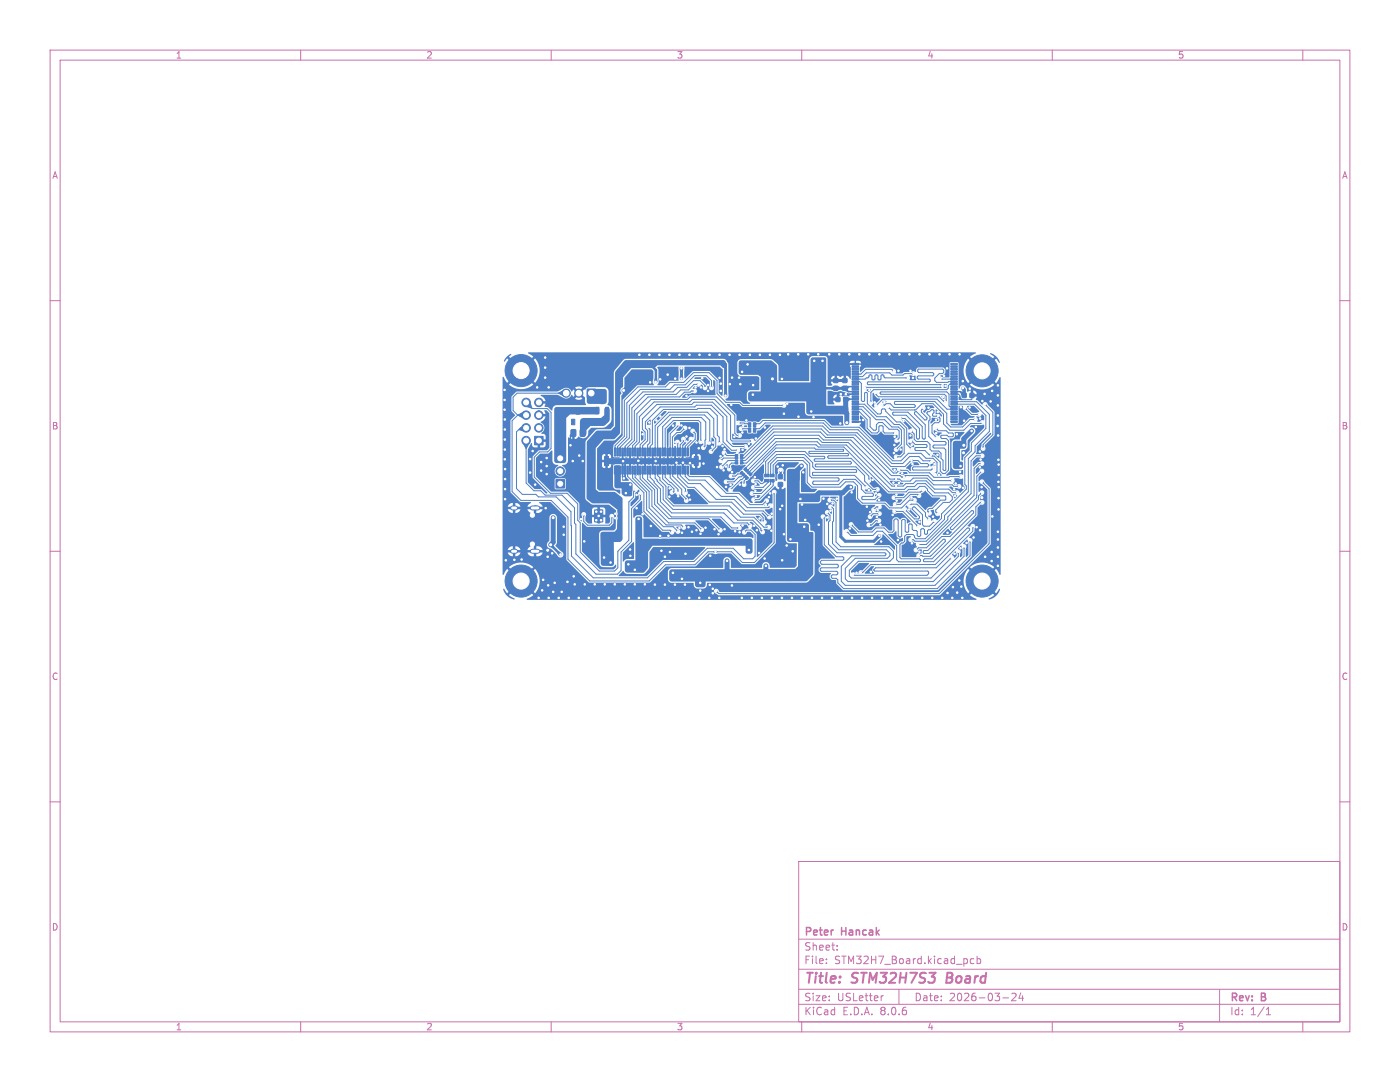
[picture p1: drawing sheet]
<svg xmlns="http://www.w3.org/2000/svg" width="279mm" height="216mm" viewBox="0 0 279 216" stroke-linecap="round" stroke-linejoin="round" font-family="sans-serif">
<defs><g id="words">
<g font-size="2.8" fill="#c872ab">
<text x="160.4" y="196.8">Title:</text>
<text x="170.1" y="196.8">STM32H7S3</text>
<text x="189.7" y="196.8">Board</text>
</g>
<g font-size="2.1" fill="#c872ab">
<text x="160.4" y="189.9">Sheet:</text>
<text x="160.4" y="187.1">Peter</text>
<text x="168" y="187.1">Hancak</text>
<text x="160.4" y="192.6">File:</text>
<text x="166.5" y="192.6">STM32H7_Board.kicad_pcb</text>
<text x="160.4" y="202.8">KiCad</text>
<text x="160.4" y="200">Size:</text>
<text x="167" y="200">USLetter</text>
<text x="168.1" y="202.8">E.D.A.</text>
<text x="175.7" y="202.8">8.0.6</text>
<text x="182.4" y="200">Date:</text>
<text x="189.4" y="200">2026-03-24</text>
<text x="245.4" y="200.2">Rev:</text>
<text x="245.4" y="202.8">Id:</text>
<text x="249.5" y="202.8">1/1</text>
<text x="251.8" y="200.2">B</text>
</g>
<g font-size="1.8" fill="#c872ab">
<text x="35" y="11.9">1</text>
<text x="85" y="11.9">2</text>
<text x="135" y="11.9">3</text>
<text x="185" y="11.9">4</text>
<text x="235" y="11.9">5</text>
<text x="10.3" y="35.9">A</text>
<text x="267.7" y="35.9">A</text>
<text x="10.3" y="85.9">B</text>
<text x="267.7" y="85.9">B</text>
<text x="10.3" y="135.9">C</text>
<text x="267.7" y="135.9">C</text>
<text x="10.3" y="185.9">D</text>
<text x="267.7" y="185.9">D</text>
<text x="35" y="205.8">1</text>
<text x="85" y="205.8">2</text>
<text x="135" y="205.8">3</text>
<text x="185" y="205.8">4</text>
<text x="235" y="205.8">5</text>
</g>
</g></defs>
<g fill="none" stroke="#c872ab" stroke-width=".2">
<path d="M10 10h259.4v195.9h-259.4zM12 12h255.4v191.9h-255.4zM60 10v2M110 10v2M160 10v2M210 10v2M260 10v2M10 60h2M267.4 60h2M10 110h2M267.4 110h2M10 160h2"/>
<path d="M267.4 160h2M159.4 171.9h108v32h-108zM159.4 197.4h108M159.4 193.4h108M159.4 187.4h108M164.9 192.1v.2M164.9 191.4v.1M167.1 189.4v.2M167.1 188.7v.1M176.3 198.7l-.3 .1M179.4 197.4v3M194.4 191.4l-.5-.1-.3 .3 .2 .6h.6"/>
<path d="M195 191.4l.4-.1 .3 .3-.1 .6h-.6M195 190.8v1.5M200.1 199.1h1.2M201.9 198.3l.6-.1 .3 .4-.9 1.1h.9M203.7 198.1l-.3 1.1h.9M204.1 198.7v1M243.4 197.4v6.5M60 203.9v2M110 203.9v2M159.4 200.4h108M160 203.9v2M210 203.9v2"/>
<path d="M252.7 202.5h.9M252.7 201.4l.4-.4v1.5M260 203.9v2"/>
</g>
<path d="M189.1 194.1l-.3 2h.8" fill="none" stroke="#c872ab" stroke-width=".4"/>
<g fill="#4d7fc4" stroke="#4d7fc4" stroke-width=".2">
<path d="M106.7 87.1h1.7v1.7h-1.7z"/>
<path d="M110.9 95.7h1.8v1.7h-1.8z"/>
<path d="M118.7 101.8h1.6v2.3h-1.6z"/>
<path d="M117.2 77.6h1.6v1.7h-1.6z"/>
<path d="M146.8 92.2h.4v.4h-.4z"/>
<path d="M146.8 91.7h.4v.4h-.4z"/>
<path d="M146.8 91.3h.4v.2h-.4z"/>
<path d="M146.8 90.7h.4v.4h-.4z"/>
<path d="M147.8 90.7h.4v.4h-.4z"/>
<path d="M147.8 91.3h.4v.2h-.4z"/>
<path d="M147.8 91.7h.4v.4h-.4z"/>
<path d="M147.8 92.2h.4v.4h-.4z"/>
<path d="M166.4 77.1h.8v.8h-.8z"/>
<path d="M166.4 75.5h.8v.8h-.8z"/>
<path d="M155.3 96.3h.9v.8h-.9z"/>
<path d="M155.3 94.7h.9v.8h-.9z"/>
<path d="M116 83.7h.6v1h-.6z"/>
<path d="M114.1 83.7h.6v1h-.6z"/>
<path d="M115 81.6h.7v1.1h-.7z"/>
<path d="M189.7 72.5h1.3v.3h-1.3z"/>
<path d="M189.7 73h1.3v.3h-1.3z"/>
<path d="M189.7 73.5h1.3v.3h-1.3z"/>
<path d="M189.7 74h1.3v.3h-1.3z"/>
<path d="M189.7 74.5h1.3v.3h-1.3z"/>
<path d="M189.7 75h1.3v.3h-1.3z"/>
<path d="M189.7 75.5h1.3v.3h-1.3z"/>
<path d="M189.7 76h1.3v.3h-1.3z"/>
<path d="M189.7 76.5h1.3v.3h-1.3z"/>
<path d="M189.7 77h1.3v.3h-1.3z"/>
<path d="M189.7 77.5h1.3v.3h-1.3z"/>
<path d="M189.7 78h1.3v.3h-1.3z"/>
<path d="M189.7 78.5h1.3v.3h-1.3z"/>
<path d="M189.7 79h1.3v.3h-1.3z"/>
<path d="M189.7 79.5h1.3v.3h-1.3z"/>
<path d="M189.7 80h1.3v.3h-1.3z"/>
<path d="M189.7 80.5h1.3v.3h-1.3z"/>
<path d="M189.7 81h1.3v.3h-1.3z"/>
<path d="M189.7 81.5h1.3v.3h-1.3z"/>
<path d="M189.7 82h1.3v.3h-1.3z"/>
<path d="M189.7 82.5h1.3v.3h-1.3z"/>
<path d="M189.7 83h1.3v.3h-1.3z"/>
<path d="M189.7 83.5h1.3v.3h-1.3z"/>
<path d="M189.7 84h1.3v.3h-1.3z"/>
<path d="M170 84h1.3v.3h-1.3z"/>
<path d="M170 83.5h1.3v.3h-1.3z"/>
<path d="M170 83h1.3v.3h-1.3z"/>
<path d="M170 82.5h1.3v.3h-1.3z"/>
<path d="M170 82h1.3v.3h-1.3z"/>
<path d="M170 81.5h1.3v.3h-1.3z"/>
<path d="M170 81h1.3v.3h-1.3z"/>
<path d="M170 80.5h1.3v.3h-1.3z"/>
<path d="M170 80h1.3v.3h-1.3z"/>
<path d="M170 79.5h1.3v.3h-1.3z"/>
<path d="M170 79h1.3v.3h-1.3z"/>
<path d="M170 78.5h1.3v.3h-1.3z"/>
<path d="M170 78h1.3v.3h-1.3z"/>
<path d="M170 77.5h1.3v.3h-1.3z"/>
<path d="M170 77h1.3v.3h-1.3z"/>
<path d="M170 76.5h1.3v.3h-1.3z"/>
<path d="M170 76h1.3v.3h-1.3z"/>
<path d="M170 75.5h1.3v.3h-1.3z"/>
<path d="M170 75h1.3v.3h-1.3z"/>
<path d="M170 74.5h1.3v.3h-1.3z"/>
<path d="M170 74h1.3v.3h-1.3z"/>
<path d="M170 73.5h1.3v.3h-1.3z"/>
<path d="M170 73h1.3v.3h-1.3z"/>
<path d="M170 72.5h1.3v.3h-1.3z"/>
<path d="M137.1 89.4h.3v1.6h-.3z"/>
<path d="M136.6 89.4h.3v1.6h-.3z"/>
<path d="M136.1 89.4h.3v1.6h-.3z"/>
<path d="M135.6 89.4h.3v1.6h-.3z"/>
<path d="M135.1 89.4h.3v1.6h-.3z"/>
<path d="M134.6 89.4h.3v1.6h-.3z"/>
<path d="M134.1 89.4h.3v1.6h-.3z"/>
<path d="M133.6 89.4h.3v1.6h-.3z"/>
<path d="M133.1 89.4h.3v1.6h-.3z"/>
<path d="M132.6 89.4h.3v1.6h-.3z"/>
<path d="M132.1 89.4h.3v1.6h-.3z"/>
<path d="M131.6 89.4h.3v1.6h-.3z"/>
<path d="M131.1 89.4h.3v1.6h-.3z"/>
<path d="M130.6 89.4h.3v1.6h-.3z"/>
<path d="M130.1 89.4h.3v1.6h-.3z"/>
<path d="M129.6 89.4h.3v1.6h-.3z"/>
<path d="M129.1 89.4h.3v1.6h-.3z"/>
<path d="M128.6 89.4h.3v1.6h-.3z"/>
<path d="M128.1 89.4h.3v1.6h-.3z"/>
<path d="M127.6 89.4h.3v1.6h-.3z"/>
<path d="M127.1 89.4h.3v1.6h-.3z"/>
<path d="M126.6 89.4h.3v1.6h-.3z"/>
<path d="M126.1 89.4h.3v1.6h-.3z"/>
<path d="M125.6 89.4h.3v1.6h-.3z"/>
<path d="M125.1 89.4h.3v1.6h-.3z"/>
<path d="M124.6 89.4h.3v1.6h-.3z"/>
<path d="M124.1 89.4h.3v1.6h-.3z"/>
<path d="M123.6 89.4h.3v1.6h-.3z"/>
<path d="M123.1 89.4h.3v1.6h-.3z"/>
<path d="M122.6 89.4h.3v1.6h-.3z"/>
<path d="M122.6 93h.3v1.6h-.3z"/>
<path d="M123.1 93h.3v1.6h-.3z"/>
<path d="M123.6 93h.3v1.6h-.3z"/>
<path d="M124.1 93h.3v1.6h-.3z"/>
<path d="M124.6 93h.3v1.6h-.3z"/>
<path d="M125.1 93h.3v1.6h-.3z"/>
<path d="M125.6 93h.3v1.6h-.3z"/>
<path d="M126.1 93h.3v1.6h-.3z"/>
<path d="M126.6 93h.3v1.6h-.3z"/>
<path d="M127.1 93h.3v1.6h-.3z"/>
<path d="M127.6 93h.3v1.6h-.3z"/>
<path d="M128.1 93h.3v1.6h-.3z"/>
<path d="M128.6 93h.3v1.6h-.3z"/>
<path d="M129.1 93h.3v1.6h-.3z"/>
<path d="M129.6 93h.3v1.6h-.3z"/>
<path d="M130.1 93h.3v1.6h-.3z"/>
<path d="M130.6 93h.3v1.6h-.3z"/>
<path d="M131.1 93h.3v1.6h-.3z"/>
<path d="M131.6 93h.3v1.6h-.3z"/>
<path d="M132.1 93h.3v1.6h-.3z"/>
<path d="M132.6 93h.3v1.6h-.3z"/>
<path d="M133.1 93h.3v1.6h-.3z"/>
<path d="M133.6 93h.3v1.6h-.3z"/>
<path d="M134.1 93h.3v1.6h-.3z"/>
<path d="M134.6 93h.3v1.6h-.3z"/>
<path d="M135.1 93h.3v1.6h-.3z"/>
<path d="M135.6 93h.3v1.6h-.3z"/>
<path d="M136.1 93h.3v1.6h-.3z"/>
<path d="M136.6 93h.3v1.6h-.3z"/>
<path d="M137.1 93h.3v1.6h-.3z"/>
<path d="M120.6 91.1h.9v1.8h-.9z"/>
<path d="M138.5 91.1h.8v1.8h-.8z"/>
<path d="M168.4 79.3h.8v.8h-.8z"/>
<path d="M166.8 79.3h.8v.8h-.8z"/>
<path d="M148.8 95.4l.3-.3 .3 .2-.4 .4z"/>
<path d="M148.4 95.1l.4-.4 .2 .3-.3 .3z"/>
<path d="M148.1 94.7l.3-.3 .3 .2-.4 .4z"/>
<path d="M147.7 94.4l.4-.4 .2 .3-.3 .3z"/>
<path d="M148.8 93.3l.2 .3-.3 .3-.3-.2z"/>
<path d="M148.8 94l.3-.3 .3 .2-.4 .4z"/>
<path d="M149.5 94l.2 .3-.3 .3-.3-.2z"/>
<path d="M149.5 94.7l.3-.3 .3 .2-.4 .4z"/>
<path d="M168.2 77.1h.8v.8h-.8z"/>
<path d="M168.2 75.5h.8v.8h-.8z"/>
<path d="M154.1 95.7h.4v.4h-.4z"/>
<path d="M153.6 95.7h.3v.4h-.3z"/>
<path d="M153.2 95.7h.3v.4h-.3z"/>
<path d="M152.6 95.7h.4v.4h-.4z"/>
<path d="M152.6 94.7h.4v.4h-.4z"/>
<path d="M153.2 94.7h.3v.4h-.3z"/>
<path d="M153.6 94.7h.3v.4h-.3z"/>
<path d="M154.1 94.7h.4v.4h-.4z"/>
<path d="M192 78.5h.8v.8h-.8z"/>
<path d="M193.6 78.5h.8v.8h-.8z"/>
<path d="M150.3 84.4h.6v.3h-.6z"/>
<path d="M150.3 84.9h.6v.3h-.6z"/>
<path d="M150.3 85.4h.6v.3h-.6z"/>
<path d="M150.3 85.8h.6v.5h-.6z"/>
<path d="M149.3 85.8h.6v.5h-.6z"/>
<path d="M149.3 85.4h.6v.3h-.6z"/>
<path d="M149.3 84.9h.6v.3h-.6z"/>
<path d="M149.3 84.4h.6v.3h-.6z"/>
<path d="M120.9 81.3h.5v1.3h-.5z"/>
<path d="M119 81.3h.5v1.3h-.5z"/>
<path d="M119.9 79.2h.6v1.4h-.6z"/>
<path d="M115.8 85.8l.7-.1 .3 .2v.9l-.2 .3h-.6l-.2-.2z"/>
<path d="M114 85.8l.7-.1 .2 .2v.9l-.1 .3h-.6l-.3-.2z"/>
<circle cx="105" cy="87.9" r=".85"/>
<circle cx="107.5" cy="85.4" r=".85"/>
<circle cx="105" cy="85.4" r=".85"/>
<circle cx="107.5" cy="82.8" r=".85"/>
<circle cx="105" cy="82.8" r=".85"/>
<circle cx="107.5" cy="80.3" r=".85"/>
<circle cx="105" cy="80.3" r=".85"/>
<circle cx="104" cy="73.9" r="3.2"/>
<circle cx="111.8" cy="94" r=".85"/>
<circle cx="111.8" cy="91.5" r=".85"/>
<circle cx="196" cy="115.9" r="3.2"/>
<circle cx="104" cy="115.9" r="3.2"/>
<circle cx="119" cy="102.1" r=".3"/>
<circle cx="119" cy="103.8" r=".3"/>
<circle cx="119.5" cy="103" r=".3"/>
<circle cx="120" cy="102.1" r=".3"/>
<circle cx="120" cy="103.8" r=".3"/>
<circle cx="196" cy="74" r="3.2"/>
<circle cx="115.5" cy="78.4" r=".82"/>
<circle cx="113" cy="78.4" r=".82"/>
</g>
<g fill="none" stroke="#4d7fc4" stroke-width="1">
<path d="M168.8 79.7v2.1l-.2 .2M159.9 93l-.8 .8v1.9M168.6 82l.4 .5v1.9M168.6 82l-4.5 .1M169.8 97.2h-.5l-1.1 1.2h-4.7l-1.2 1.1M193.9 86l-1.6 1.5v1.3M102.3 101.4h.6M102.3 110h.6M106.2 101.4h1.1M106.2 110h1.1M106.8 101.3v.1M110.4 103.3v4.9l-.5 .5"/>
<path d="M145.1 111.9v2l.4 .4h6.9l.5-.5v-.9"/>
</g>
<g fill="#ececec" stroke="#ececec" stroke-width=".2">
<circle cx="100.7" cy="77.8" r=".35"/>
<circle cx="100.7" cy="79.8" r=".35"/>
<circle cx="100.8" cy="83.7" r=".35"/>
<circle cx="100.8" cy="87.7" r=".35"/>
<circle cx="100.7" cy="81.7" r=".35"/>
<circle cx="100.8" cy="85.7" r=".35"/>
<circle cx="100.8" cy="89.7" r=".35"/>
<circle cx="106.3" cy="90" r=".22"/>
<circle cx="116.3" cy="92" r=".23"/>
<circle cx="114.3" cy="92" r=".23"/>
<circle cx="109.3" cy="111.1" r=".22"/>
<circle cx="110.2" cy="110.4" r=".22"/>
<circle cx="137.4" cy="105.2" r=".23"/>
<circle cx="139" cy="105.8" r=".22"/>
<circle cx="142.6" cy="105.6" r=".23"/>
<circle cx="146.7" cy="106" r=".23"/>
<circle cx="138.8" cy="77.3" r=".22"/>
<circle cx="152.8" cy="100.7" r=".22"/>
<circle cx="155.2" cy="93.1" r=".22"/>
<circle cx="178.5" cy="93.8" r=".23"/>
<circle cx="104.1" cy="111.7" r=".35"/>
<circle cx="139.5" cy="119.3" r=".35"/>
<circle cx="185.5" cy="70.7" r=".35"/>
<circle cx="137" cy="88.1" r=".22"/>
<circle cx="180" cy="94.5" r=".22"/>
<circle cx="129.9" cy="104.9" r=".23"/>
<circle cx="120.7" cy="116.6" r=".35"/>
<circle cx="137" cy="79" r=".22"/>
<circle cx="162.3" cy="83.3" r=".23"/>
<circle cx="135" cy="92.3" r=".23"/>
<circle cx="150.8" cy="99" r=".22"/>
<circle cx="198" cy="103" r=".22"/>
<circle cx="176.5" cy="80.2" r=".23"/>
<circle cx="186.8" cy="86.4" r=".22"/>
<circle cx="175" cy="103.1" r=".22"/>
<circle cx="143.9" cy="76.5" r=".22"/>
<circle cx="155.6" cy="70.8" r=".35"/>
<circle cx="148" cy="119.3" r=".35"/>
<circle cx="199.3" cy="99.4" r=".22"/>
<circle cx="100.9" cy="111.8" r=".35"/>
<circle cx="107.2" cy="77.3" r=".35"/>
<circle cx="163.4" cy="104.7" r=".23"/>
<circle cx="149.6" cy="70.8" r=".35"/>
<circle cx="114.5" cy="115" r=".35"/>
<circle cx="197.9" cy="111.9" r=".35"/>
<circle cx="105.8" cy="91.6" r=".35"/>
<circle cx="165.1" cy="100.5" r=".23"/>
<circle cx="147.6" cy="70.8" r=".35"/>
<circle cx="127" cy="101.4" r=".22"/>
<circle cx="182" cy="88.8" r=".22"/>
<circle cx="131.6" cy="70.8" r=".35"/>
<circle cx="141.3" cy="78" r=".22"/>
<circle cx="160.3" cy="94.2" r=".35"/>
<circle cx="197.7" cy="80.1" r=".35"/>
<circle cx="127.6" cy="70.8" r=".35"/>
<circle cx="116.7" cy="116.6" r=".35"/>
<circle cx="143.1" cy="93.2" r=".23"/>
<circle cx="175.1" cy="101.8" r=".22"/>
<circle cx="199.1" cy="107.7" r=".35"/>
<circle cx="192.9" cy="108.4" r=".23"/>
<circle cx="109.5" cy="77.3" r=".35"/>
<circle cx="153.7" cy="98.5" r=".22"/>
<circle cx="199.3" cy="96.1" r=".23"/>
<circle cx="137.7" cy="92.4" r=".22"/>
<circle cx="146.1" cy="75.4" r=".22"/>
<circle cx="196.1" cy="80" r=".22"/>
<circle cx="137.6" cy="85.4" r=".22"/>
<circle cx="174.1" cy="95.8" r=".22"/>
<circle cx="172" cy="119.3" r=".35"/>
<circle cx="199.1" cy="106.1" r=".35"/>
<circle cx="189.1" cy="106.3" r=".35"/>
<circle cx="112.5" cy="106.7" r=".35"/>
<circle cx="183.5" cy="104.2" r=".22"/>
<circle cx="173.8" cy="114.1" r=".22"/>
<circle cx="133.6" cy="70.8" r=".35"/>
<circle cx="167.7" cy="84.5" r=".35"/>
<circle cx="188.7" cy="77" r=".22"/>
<circle cx="150.6" cy="95.2" r=".23"/>
<circle cx="131" cy="83.9" r=".23"/>
<circle cx="146.1" cy="94.2" r=".23"/>
<circle cx="136.3" cy="92.3" r=".35"/>
<circle cx="192" cy="119.3" r=".35"/>
<circle cx="154" cy="105.9" r=".22"/>
<circle cx="186.8" cy="83.8" r=".22"/>
<circle cx="167.8" cy="78.7" r=".22"/>
<circle cx="195.5" cy="90.1" r=".22"/>
<circle cx="134.7" cy="116.7" r=".35"/>
<circle cx="199.1" cy="78.9" r=".35"/>
<circle cx="166.1" cy="100.5" r=".22"/>
<circle cx="183.5" cy="70.7" r=".35"/>
<circle cx="146.1" cy="116.8" r=".22"/>
<circle cx="199.1" cy="76.9" r=".35"/>
<circle cx="145.6" cy="70.8" r=".35"/>
<circle cx="179" cy="99.9" r=".22"/>
<circle cx="175.5" cy="70.7" r=".35"/>
<circle cx="131.8" cy="106.9" r=".35"/>
<circle cx="133.7" cy="97.4" r=".22"/>
<circle cx="188.3" cy="79.2" r=".23"/>
<circle cx="168.8" cy="78.7" r=".22"/>
<circle cx="179.2" cy="107.8" r=".35"/>
<circle cx="179.7" cy="89.7" r=".22"/>
<circle cx="135.3" cy="99" r=".23"/>
<circle cx="146.6" cy="87.1" r=".22"/>
<circle cx="171" cy="114.3" r=".22"/>
<circle cx="149.5" cy="88.5" r=".23"/>
<circle cx="187.1" cy="90.8" r=".35"/>
<circle cx="194.3" cy="107.2" r=".22"/>
<circle cx="129.6" cy="84.3" r=".23"/>
<circle cx="167.5" cy="70.7" r=".35"/>
<circle cx="195.6" cy="93.2" r=".23"/>
<circle cx="144.2" cy="89" r=".22"/>
<circle cx="147.6" cy="96.7" r=".22"/>
<circle cx="188.4" cy="75" r=".22"/>
<circle cx="128.7" cy="116.6" r=".35"/>
<circle cx="137" cy="87.1" r=".22"/>
<circle cx="129.6" cy="70.8" r=".35"/>
<circle cx="165.7" cy="101.9" r=".23"/>
<circle cx="156.2" cy="92.8" r=".35"/>
<circle cx="142.3" cy="117.5" r=".22"/>
<circle cx="179.4" cy="96.4" r=".22"/>
<circle cx="126.7" cy="116.6" r=".35"/>
<circle cx="179.5" cy="70.7" r=".35"/>
<circle cx="190.2" cy="117.2" r=".35"/>
<circle cx="141.3" cy="76.8" r=".22"/>
<circle cx="148.2" cy="89.7" r=".22"/>
<circle cx="199.2" cy="91.8" r=".22"/>
<circle cx="196" cy="99.3" r=".4"/>
<circle cx="150.5" cy="104.9" r=".22"/>
<circle cx="116.6" cy="108" r=".35"/>
<circle cx="192.1" cy="76.1" r=".22"/>
<circle cx="156" cy="75.6" r=".35"/>
<circle cx="191" cy="118.2" r=".35"/>
<circle cx="184" cy="119.3" r=".35"/>
<circle cx="172.3" cy="83.8" r=".35"/>
<circle cx="147.7" cy="76.7" r=".22"/>
<circle cx="129.5" cy="119.3" r=".35"/>
<circle cx="129.8" cy="76.3" r=".22"/>
<circle cx="156.1" cy="111.8" r=".22"/>
<circle cx="192.2" cy="97.4" r=".23"/>
<circle cx="144.4" cy="93.8" r=".23"/>
<circle cx="189.1" cy="118.3" r=".35"/>
<circle cx="188" cy="119.3" r=".35"/>
<circle cx="108" cy="92.2" r=".35"/>
<circle cx="141.6" cy="119.3" r=".35"/>
<circle cx="166" cy="119.3" r=".35"/>
<circle cx="139.8" cy="106.5" r=".22"/>
<circle cx="125.5" cy="119.3" r=".35"/>
<circle cx="105.8" cy="94.3" r=".35"/>
<circle cx="173.1" cy="103.9" r=".23"/>
<circle cx="156.5" cy="106.6" r=".23"/>
<circle cx="135.6" cy="70.8" r=".35"/>
<circle cx="189" cy="73.5" r=".22"/>
<circle cx="178.4" cy="90.4" r=".22"/>
<circle cx="160" cy="119.3" r=".35"/>
<circle cx="140.4" cy="92.5" r=".23"/>
<circle cx="180.3" cy="84" r=".22"/>
<circle cx="143.6" cy="75.4" r=".22"/>
<circle cx="177.5" cy="70.7" r=".35"/>
<circle cx="137.7" cy="99.7" r=".22"/>
<circle cx="127" cy="98.8" r=".22"/>
<circle cx="182.2" cy="75.4" r=".22"/>
<circle cx="131.7" cy="75.7" r=".35"/>
<circle cx="174.8" cy="98.5" r=".22"/>
<circle cx="143.6" cy="119.3" r=".35"/>
<circle cx="147.5" cy="75.3" r=".22"/>
<circle cx="157.1" cy="80.5" r=".23"/>
<circle cx="156.5" cy="82.5" r=".23"/>
<circle cx="170" cy="98.2" r=".35"/>
<circle cx="144.6" cy="105.6" r=".22"/>
<circle cx="171.5" cy="70.7" r=".35"/>
<circle cx="151.6" cy="70.8" r=".35"/>
<circle cx="124.7" cy="116.6" r=".35"/>
<circle cx="127.2" cy="95" r=".22"/>
<circle cx="142.3" cy="88.3" r=".23"/>
<circle cx="119.5" cy="119.3" r=".35"/>
<circle cx="153.5" cy="99.2" r=".23"/>
<circle cx="152.6" cy="111.4" r=".35"/>
<circle cx="124.3" cy="92" r=".35"/>
<circle cx="144.9" cy="93.1" r=".22"/>
<circle cx="191.5" cy="70.7" r=".35"/>
<circle cx="191.4" cy="115.8" r=".35"/>
<circle cx="156.1" cy="100.9" r=".35"/>
<circle cx="131.5" cy="119.3" r=".35"/>
<circle cx="142.1" cy="89.1" r=".22"/>
<circle cx="148.3" cy="84.9" r=".22"/>
<circle cx="118.7" cy="116.6" r=".35"/>
<circle cx="190.6" cy="98.9" r=".23"/>
<circle cx="144.9" cy="97.1" r=".22"/>
<circle cx="110.7" cy="116.3" r=".35"/>
<circle cx="143.6" cy="70.8" r=".35"/>
<circle cx="140.8" cy="105.3" r=".22"/>
<circle cx="135.6" cy="105.4" r=".23"/>
<circle cx="190.5" cy="110.5" r=".22"/>
<circle cx="154" cy="119.3" r=".35"/>
<circle cx="121.5" cy="119.3" r=".35"/>
<circle cx="187.4" cy="94.7" r=".22"/>
<circle cx="150.9" cy="87.5" r=".22"/>
<circle cx="195.9" cy="97.2" r=".23"/>
<circle cx="191.6" cy="94.1" r=".22"/>
<circle cx="100.8" cy="99.6" r=".35"/>
<circle cx="185.3" cy="81.3" r=".22"/>
<circle cx="122.7" cy="116.6" r=".35"/>
<circle cx="115.6" cy="90.9" r=".35"/>
<circle cx="133.5" cy="119.3" r=".35"/>
<circle cx="197.9" cy="110.1" r=".35"/>
<circle cx="109.1" cy="91.4" r=".35"/>
<circle cx="139.6" cy="70.8" r=".35"/>
<circle cx="173" cy="101.1" r=".22"/>
<circle cx="110.4" cy="118.1" r=".35"/>
<circle cx="139.9" cy="77.3" r=".22"/>
<circle cx="199.1" cy="111.1" r=".35"/>
<circle cx="133.4" cy="106.9" r=".35"/>
<circle cx="174" cy="119.3" r=".35"/>
<circle cx="167" cy="99.5" r=".23"/>
<circle cx="134.7" cy="88.8" r=".23"/>
<circle cx="150.3" cy="76.8" r=".35"/>
<circle cx="178.5" cy="88.8" r=".35"/>
<circle cx="196.5" cy="78.6" r=".35"/>
<circle cx="151.6" cy="103.4" r=".22"/>
<circle cx="155.7" cy="101.6" r=".23"/>
<circle cx="158.2" cy="110" r=".35"/>
<circle cx="186" cy="119.3" r=".35"/>
<circle cx="108.9" cy="101.4" r=".35"/>
<circle cx="133.6" cy="99.1" r=".35"/>
<circle cx="150.8" cy="96.6" r=".23"/>
<circle cx="133.7" cy="110.1" r=".35"/>
<circle cx="107.5" cy="119.3" r=".35"/>
<circle cx="199.1" cy="112.9" r=".35"/>
<circle cx="148.2" cy="104.8" r=".22"/>
<circle cx="106.8" cy="96.7" r=".35"/>
<circle cx="160" cy="100.7" r=".23"/>
<circle cx="165.5" cy="70.7" r=".35"/>
<circle cx="111.5" cy="119.3" r=".35"/>
<circle cx="133.2" cy="74.7" r=".35"/>
<circle cx="138.1" cy="106.1" r=".35"/>
<circle cx="159.3" cy="83.1" r=".23"/>
<circle cx="182" cy="119.3" r=".35"/>
<circle cx="122.8" cy="103.4" r=".22"/>
<circle cx="124.5" cy="77.9" r=".4"/>
<circle cx="175.7" cy="104.7" r=".23"/>
<circle cx="191.7" cy="109.4" r=".22"/>
<circle cx="127.4" cy="92" r=".35"/>
<circle cx="153.6" cy="70.8" r=".35"/>
<circle cx="139" cy="88.3" r=".23"/>
<circle cx="137.5" cy="98.8" r=".22"/>
<circle cx="190" cy="119.3" r=".35"/>
<circle cx="168" cy="119.3" r=".35"/>
<circle cx="174.6" cy="80.3" r=".23"/>
<circle cx="173.4" cy="97.8" r=".22"/>
<circle cx="117.5" cy="119.3" r=".35"/>
<circle cx="193.5" cy="81.3" r=".23"/>
<circle cx="100.8" cy="95.6" r=".35"/>
<circle cx="136.1" cy="106.3" r=".23"/>
<circle cx="137.6" cy="70.8" r=".35"/>
<circle cx="195.7" cy="91.7" r=".22"/>
<circle cx="140.2" cy="75.4" r=".22"/>
<circle cx="173.5" cy="77.8" r=".23"/>
<circle cx="147.6" cy="106.2" r=".22"/>
<circle cx="186.2" cy="103.1" r=".35"/>
<circle cx="141.6" cy="116.7" r=".35"/>
<circle cx="112.5" cy="105.1" r=".35"/>
<circle cx="113.2" cy="116.1" r=".35"/>
<circle cx="183.5" cy="110.1" r=".22"/>
<circle cx="109.3" cy="109.8" r=".4"/>
<circle cx="136.7" cy="116.7" r=".35"/>
<circle cx="157.3" cy="70.7" r=".35"/>
<circle cx="159.3" cy="70.7" r=".35"/>
<circle cx="137.5" cy="119.3" r=".35"/>
<circle cx="164" cy="119.3" r=".35"/>
<circle cx="179.3" cy="74" r=".22"/>
<circle cx="128.2" cy="102.6" r=".23"/>
<circle cx="199.3" cy="97.2" r=".22"/>
<circle cx="157" cy="108.8" r=".35"/>
<circle cx="192.3" cy="90.3" r=".4"/>
<circle cx="182" cy="108.4" r=".22"/>
<circle cx="144.6" cy="89.6" r=".22"/>
<circle cx="108.4" cy="115.7" r=".35"/>
<circle cx="100.8" cy="91.7" r=".35"/>
<circle cx="162" cy="119.3" r=".35"/>
<circle cx="173.7" cy="102.2" r=".22"/>
<circle cx="160.7" cy="103.8" r=".35"/>
<circle cx="131.8" cy="83.1" r=".22"/>
<circle cx="108.8" cy="73.3" r=".35"/>
<circle cx="139.8" cy="117.8" r=".35"/>
<circle cx="189.5" cy="70.7" r=".35"/>
<circle cx="109.1" cy="93" r=".35"/>
<circle cx="151.5" cy="110.4" r=".35"/>
<circle cx="199.3" cy="94.8" r=".22"/>
<circle cx="100.8" cy="97.6" r=".35"/>
<circle cx="141.6" cy="70.8" r=".35"/>
<circle cx="164.3" cy="99.5" r=".35"/>
<circle cx="181.5" cy="70.7" r=".35"/>
<circle cx="100.8" cy="93.6" r=".35"/>
<circle cx="142.3" cy="118.4" r=".22"/>
<circle cx="124.5" cy="95.4" r=".22"/>
<circle cx="145.8" cy="96.8" r=".22"/>
<circle cx="191.8" cy="117.1" r=".35"/>
<circle cx="152.6" cy="85.3" r=".23"/>
<circle cx="143.9" cy="78" r=".35"/>
<circle cx="195.6" cy="105.8" r=".35"/>
<circle cx="169.5" cy="70.7" r=".35"/>
<circle cx="175.4" cy="99.8" r=".22"/>
<circle cx="134.3" cy="84.9" r=".23"/>
<circle cx="187.1" cy="82.2" r=".23"/>
<circle cx="178.9" cy="98.7" r=".22"/>
<circle cx="108" cy="93.9" r=".35"/>
<circle cx="178.1" cy="102.8" r=".22"/>
<circle cx="148.2" cy="86.3" r=".23"/>
<circle cx="190.4" cy="97.7" r=".23"/>
<circle cx="191" cy="86.7" r=".35"/>
<circle cx="136" cy="84.9" r=".23"/>
<circle cx="173.5" cy="70.7" r=".35"/>
<circle cx="187.5" cy="70.7" r=".35"/>
<circle cx="180" cy="119.3" r=".35"/>
<circle cx="114.7" cy="116.6" r=".35"/>
<circle cx="135.5" cy="119.3" r=".35"/>
<circle cx="178" cy="119.3" r=".35"/>
<circle cx="194.9" cy="105.2" r=".23"/>
<circle cx="132.7" cy="111.1" r=".35"/>
<circle cx="128.2" cy="86.7" r=".23"/>
<circle cx="178.3" cy="96.3" r=".22"/>
<circle cx="165.1" cy="103.2" r=".23"/>
<circle cx="199.1" cy="82.9" r=".35"/>
<circle cx="109.5" cy="119.3" r=".35"/>
<circle cx="199.2" cy="86.9" r=".35"/>
<circle cx="199.3" cy="101.7" r=".23"/>
<circle cx="152" cy="119.3" r=".35"/>
<circle cx="125.8" cy="110.9" r=".35"/>
<circle cx="113.5" cy="119.3" r=".35"/>
<circle cx="132.7" cy="116.7" r=".35"/>
<circle cx="169.6" cy="105.4" r=".22"/>
<circle cx="190.7" cy="96.5" r=".23"/>
<circle cx="112.1" cy="118.1" r=".35"/>
<circle cx="186.5" cy="92.6" r=".23"/>
<circle cx="113.8" cy="88.8" r=".35"/>
<circle cx="158" cy="119.3" r=".35"/>
<circle cx="108.8" cy="75.3" r=".35"/>
<circle cx="130.9" cy="92" r=".35"/>
<circle cx="193.6" cy="77.5" r=".23"/>
<circle cx="139.4" cy="89.5" r=".22"/>
<circle cx="199.1" cy="109.2" r=".35"/>
<circle cx="132" cy="109.9" r=".35"/>
<circle cx="145.9" cy="80.8" r=".23"/>
<circle cx="148.9" cy="83.9" r=".35"/>
<circle cx="109.4" cy="116.8" r=".35"/>
<circle cx="195.6" cy="83.5" r=".23"/>
<circle cx="115.5" cy="119.3" r=".35"/>
<circle cx="192.4" cy="84" r=".23"/>
<circle cx="150.7" cy="98" r=".23"/>
<circle cx="191.7" cy="81.3" r=".23"/>
<circle cx="141.8" cy="110.9" r=".35"/>
<circle cx="170" cy="119.3" r=".35"/>
<circle cx="181.7" cy="86.9" r=".22"/>
<circle cx="154" cy="102.5" r=".23"/>
<circle cx="130.7" cy="116.7" r=".35"/>
<circle cx="123.5" cy="119.3" r=".35"/>
<circle cx="108.8" cy="71.4" r=".35"/>
<circle cx="199.1" cy="80.9" r=".35"/>
<circle cx="176" cy="119.3" r=".35"/>
<circle cx="136.8" cy="110.5" r=".22"/>
<circle cx="109.1" cy="94.6" r=".35"/>
<circle cx="125.8" cy="109.7" r=".35"/>
<circle cx="182.1" cy="92.6" r=".23"/>
<circle cx="199.3" cy="92.7" r=".22"/>
<circle cx="127.5" cy="119.3" r=".35"/>
<circle cx="115.9" cy="103.6" r=".23"/>
<circle cx="122.8" cy="102.5" r=".22"/>
<circle cx="199.1" cy="85" r=".35"/>
<circle cx="163.3" cy="70.7" r=".35"/>
<circle cx="181.5" cy="101.7" r=".23"/>
<circle cx="102.7" cy="111.7" r=".35"/>
<circle cx="178.6" cy="87.1" r=".23"/>
<circle cx="181.7" cy="74" r=".22"/>
<circle cx="150" cy="119.3" r=".35"/>
<circle cx="175.9" cy="108.1" r=".35"/>
<circle cx="161.3" cy="70.7" r=".35"/>
<circle cx="134.8" cy="75.6" r=".35"/>
<circle cx="145.6" cy="76.7" r=".22"/>
<circle cx="143.8" cy="91.1" r=".22"/>
<circle cx="156" cy="119.3" r=".35"/>
<circle cx="108.2" cy="117.8" r=".35"/>
<circle cx="196.6" cy="111.1" r=".35"/>
<circle cx="151" cy="105.8" r=".35"/>
<circle cx="194.7" cy="85.2" r=".35"/>
<circle cx="143.4" cy="106.6" r=".23"/>
<circle cx="181.9" cy="99.2" r=".23"/>
<circle cx="198" cy="78" r=".35"/>
<circle cx="122.1" cy="103" r=".22"/>
<circle cx="116.5" cy="102.6" r=".22"/>
<circle cx="109.9" cy="108.7" r=".4"/>
<circle cx="110.4" cy="103.3" r=".4"/>
<circle cx="111.8" cy="110.7" r=".35"/>
<circle cx="181.1" cy="75.4" r=".22"/>
<circle cx="179.7" cy="83.5" r=".23"/>
<circle cx="184.3" cy="81.4" r=".23"/>
<circle cx="192.4" cy="109.1" r=".22"/>
<circle cx="165.1" cy="102.2" r=".23"/>
<circle cx="181.9" cy="91.9" r=".23"/>
<circle cx="181.9" cy="89.6" r=".23"/>
<circle cx="186.3" cy="93.3" r=".23"/>
<circle cx="195.4" cy="82.7" r=".22"/>
<circle cx="172.6" cy="77.4" r=".22"/>
<circle cx="187.9" cy="77" r=".22"/>
<circle cx="196.6" cy="80.7" r=".22"/>
<circle cx="196.2" cy="89.5" r=".23"/>
<circle cx="192.6" cy="81.4" r=".22"/>
<circle cx="174.8" cy="78.4" r=".22"/>
<circle cx="188.6" cy="80.1" r=".22"/>
<circle cx="176.1" cy="80.8" r=".23"/>
<circle cx="194.6" cy="83.7" r=".22"/>
<circle cx="165.7" cy="101.2" r=".22"/>
<circle cx="191.2" cy="110.1" r=".22"/>
<circle cx="165.6" cy="99.8" r=".22"/>
<circle cx="189.9" cy="111.2" r=".23"/>
<circle cx="186.8" cy="85.5" r=".23"/>
<circle cx="181.8" cy="88" r=".22"/>
<circle cx="178.4" cy="74.1" r=".22"/>
<circle cx="185.8" cy="90.8" r=".22"/>
<circle cx="178.9" cy="91.1" r=".23"/>
<circle cx="191.7" cy="95.1" r=".22"/>
<circle cx="179.4" cy="93.8" r=".23"/>
<circle cx="164.2" cy="103.1" r=".22"/>
<circle cx="193.6" cy="107.8" r=".23"/>
<circle cx="178.9" cy="97" r=".23"/>
<circle cx="178.6" cy="86.4" r=".22"/>
<circle cx="191" cy="98.3" r=".22"/>
<circle cx="174.3" cy="101.7" r=".22"/>
<circle cx="175.5" cy="101.2" r=".22"/>
<circle cx="183.4" cy="110.8" r=".22"/>
<circle cx="196" cy="98.3" r=".22"/>
<circle cx="178.9" cy="95.6" r=".23"/>
<circle cx="191.4" cy="97.1" r=".22"/>
<circle cx="179" cy="87.9" r=".22"/>
<circle cx="170.3" cy="114.6" r=".22"/>
<circle cx="194.1" cy="105" r=".23"/>
<circle cx="178.8" cy="89.7" r=".22"/>
<circle cx="180.4" cy="95.2" r=".23"/>
<circle cx="190.1" cy="95.9" r=".22"/>
<circle cx="171.8" cy="114.2" r=".23"/>
<circle cx="196" cy="100.2" r=".22"/>
<circle cx="186.9" cy="87.3" r=".23"/>
<circle cx="187.2" cy="83.1" r=".22"/>
<circle cx="181.8" cy="86" r=".22"/>
<circle cx="182.3" cy="74.5" r=".22"/>
<circle cx="127.8" cy="98.5" r=".22"/>
<circle cx="135.3" cy="84.7" r=".22"/>
<circle cx="147.3" cy="89.8" r=".23"/>
<circle cx="147.6" cy="86.9" r=".22"/>
<circle cx="141.5" cy="88.3" r=".22"/>
<circle cx="136.4" cy="87.6" r=".23"/>
<circle cx="148.6" cy="106.2" r=".22"/>
<circle cx="150.1" cy="88" r=".23"/>
<circle cx="126.8" cy="97.7" r=".22"/>
<circle cx="181.6" cy="100.9" r=".23"/>
<circle cx="185.4" cy="103.6" r=".22"/>
<circle cx="173.4" cy="104.8" r=".22"/>
<circle cx="175.4" cy="103.9" r=".23"/>
<circle cx="187.1" cy="102.5" r=".23"/>
<circle cx="185.5" cy="102.4" r=".22"/>
<circle cx="186.5" cy="104" r=".23"/>
<circle cx="180.7" cy="101.7" r=".22"/>
<circle cx="183.2" cy="105.1" r=".22"/>
<circle cx="178.5" cy="102.1" r=".22"/>
<circle cx="173.6" cy="103.1" r=".22"/>
<circle cx="175.5" cy="102.5" r=".23"/>
<circle cx="177.3" cy="81.2" r=".22"/>
<circle cx="196.1" cy="84.3" r=".22"/>
<circle cx="135.2" cy="88.2" r=".22"/>
<circle cx="138.6" cy="78" r=".23"/>
<circle cx="141.9" cy="90.1" r=".22"/>
<circle cx="138.3" cy="86" r=".22"/>
<circle cx="143.5" cy="88.5" r=".22"/>
<circle cx="173.8" cy="80.4" r=".22"/>
<circle cx="169" cy="106" r=".22"/>
<circle cx="169.9" cy="104.7" r=".23"/>
<circle cx="187.7" cy="75.6" r=".22"/>
<circle cx="137.9" cy="87.6" r=".22"/>
<circle cx="139.9" cy="88.1" r=".22"/>
<circle cx="153" cy="99.9" r=".23"/>
<circle cx="140.7" cy="77.4" r=".22"/>
<circle cx="156.5" cy="80.9" r=".23"/>
<circle cx="142" cy="77.4" r=".22"/>
<circle cx="139.4" cy="76.7" r=".22"/>
<circle cx="148.8" cy="89.1" r=".22"/>
<circle cx="129.6" cy="85.2" r=".22"/>
<circle cx="136.7" cy="85.4" r=".22"/>
<circle cx="140.4" cy="89.3" r=".22"/>
<circle cx="172.9" cy="97.2" r=".22"/>
<circle cx="147.4" cy="84.4" r=".22"/>
<circle cx="147.9" cy="85.5" r=".22"/>
<circle cx="174.9" cy="80.9" r=".22"/>
<circle cx="144.9" cy="96.1" r=".22"/>
<circle cx="175.4" cy="98.8" r=".23"/>
<circle cx="145.8" cy="97.7" r=".22"/>
<circle cx="186.6" cy="94.5" r=".22"/>
<circle cx="149.5" cy="109.8" r=".35"/>
<circle cx="127.5" cy="103.5" r=".35"/>
<circle cx="125.4" cy="112.6" r=".35"/>
<circle cx="144.8" cy="79" r=".35"/>
<circle cx="130.9" cy="76.2" r=".35"/>
<circle cx="120.5" cy="111.2" r=".35"/>
<circle cx="126.7" cy="113.7" r=".35"/>
<circle cx="121.8" cy="112.2" r=".35"/>
<circle cx="134.3" cy="114.3" r=".35"/>
<circle cx="192.4" cy="88.8" r=".4"/>
<circle cx="139.7" cy="116.3" r=".35"/>
<circle cx="136.1" cy="115.5" r=".35"/>
<circle cx="160.5" cy="105.1" r=".35"/>
<circle cx="148.1" cy="74.2" r=".35"/>
<circle cx="169" cy="84.4" r=".4"/>
<circle cx="192.1" cy="77.4" r=".35"/>
<circle cx="159.9" cy="93" r=".35"/>
<circle cx="157.7" cy="107.6" r=".35"/>
<circle cx="175.5" cy="106.9" r=".35"/>
<circle cx="136" cy="73.5" r=".35"/>
<circle cx="164.2" cy="72" r=".35"/>
<circle cx="191.7" cy="93" r=".35"/>
<circle cx="159.7" cy="99.6" r=".35"/>
<circle cx="150.2" cy="78.7" r=".35"/>
<circle cx="125.8" cy="96.7" r=".35"/>
<circle cx="149.2" cy="72.7" r=".35"/>
<circle cx="193.9" cy="86" r=".35"/>
<circle cx="124.9" cy="98.4" r=".35"/>
<circle cx="152.9" cy="112.9" r=".35"/>
<circle cx="162.5" cy="72" r=".35"/>
<circle cx="136" cy="75.6" r=".35"/>
<circle cx="154.2" cy="75.6" r=".4"/>
<circle cx="169.8" cy="97.2" r=".35"/>
<circle cx="145.1" cy="111.9" r=".35"/>
<circle cx="161.9" cy="82.1" r=".35"/>
<circle cx="136.8" cy="98.4" r=".22"/>
<circle cx="134.1" cy="106.2" r=".23"/>
<circle cx="182.5" cy="99.8" r=".22"/>
<circle cx="196" cy="96.1" r=".23"/>
<circle cx="142.8" cy="110.1" r=".22"/>
<circle cx="155.8" cy="93.9" r=".35"/>
<circle cx="142.9" cy="117.9" r=".23"/>
<circle cx="154.5" cy="98.2" r=".23"/>
<circle cx="144.5" cy="90.3" r=".22"/>
<circle cx="145.6" cy="93.6" r=".22"/>
<circle cx="144" cy="93.2" r=".23"/>
<circle cx="143.9" cy="92" r=".22"/>
<circle cx="145.9" cy="95" r=".22"/>
<circle cx="175.1" cy="97.7" r=".23"/>
<circle cx="185.8" cy="92.1" r=".22"/>
<circle cx="173.4" cy="95.9" r=".23"/>
<circle cx="178.7" cy="100.6" r=".22"/>
<circle cx="183.4" cy="98.9" r=".23"/>
<circle cx="178.4" cy="99.3" r=".23"/>
<circle cx="184.1" cy="97.8" r=".22"/>
<circle cx="150.3" cy="97.2" r=".23"/>
<circle cx="150.1" cy="98.5" r=".22"/>
<circle cx="150.4" cy="99.7" r=".22"/>
<circle cx="150.3" cy="96" r=".23"/>
<circle cx="148.5" cy="96.7" r=".22"/>
<circle cx="153.4" cy="105.2" r=".23"/>
<circle cx="143.7" cy="105.8" r=".22"/>
<circle cx="182.8" cy="109.8" r=".22"/>
<circle cx="152.2" cy="106.2" r=".22"/>
<circle cx="196" cy="94" r=".22"/>
<circle cx="134.1" cy="98.2" r=".23"/>
<circle cx="153.7" cy="100.9" r=".23"/>
<circle cx="137" cy="99.9" r=".22"/>
<circle cx="152.6" cy="104.2" r=".22"/>
<circle cx="183.3" cy="108.6" r=".22"/>
<circle cx="196" cy="92.5" r=".22"/>
<circle cx="136.5" cy="105.2" r=".23"/>
<circle cx="135.3" cy="98.3" r=".23"/>
<circle cx="140" cy="105.7" r=".22"/>
<circle cx="135.3" cy="106.1" r=".22"/>
<circle cx="149.7" cy="104.9" r=".23"/>
<circle cx="153.5" cy="103.2" r=".22"/>
<circle cx="196" cy="90.9" r=".22"/>
<circle cx="181.7" cy="107.7" r=".23"/>
<circle cx="147.6" cy="105.3" r=".22"/>
</g>
<g fill="none" stroke="#4d7fc4" stroke-width=".3">
<path d="M168.8 79.7h1.9M170.7 78.7h-3.1l-.4 .4v.6M170.7 72.7h-1l-1.1 1v2.2M170.7 77.1h-1.8l-.3 .4 .7 .6h1.4M190.4 78.1h1.3l.7 .8M194 78.9l-.3 .3M114.3 86.4l-.5 .4v3.5l.7 .6h1.1M124.2 90.2v1.7l.6 .5v2.8l-.3 .2-.3-.2v-3.1l1.6-.1v-1.8M125.1 92l.7 .7v1.1M127.2 90.2v1.6l.2 .2M127.4 92l-.2 .1v2.9M128.1 92l.7 .7v1.1"/>
<path d="M128.8 90.2v1.4l-.4 .4h-1M130.2 90.2v1.2l.6 .6M130.8 92l-.6 .6v1.2M130.8 92h1.8l.6 .7v1.1M131.8 90.2v1.2l-.7 .6 .7 .7v1.1M133.2 90.2v1.2l.4 .3h.8M134.4 91.7h.1M134.4 91.7l.6 .6h1.3M134.8 91.4l-.4 .3M134.8 90.2v1.2M135 92.4l-.2 .3v1.1M135.8 91.6l.5 .5v.2"/>
<path d="M136.2 90.2v1.1l-.3 .3h-.9l-.2-.2M136.3 92.3l-.1 1.5"/>
</g>
<path d="M136 73.5v2.1M144.2 72.1l.6 .6v6.3M166.8 75.9h1.8M192.1 77.4l.3 .3v1.2M124.4 92h6.4l.4 .3h3.8M167.6 98.4l.2 .2v8.5l.9 .9h5.7l1.1-1.1" fill="none" stroke="#4d7fc4" stroke-width=".6"/>
<g fill="none" stroke="#4d7fc4" stroke-width=".2">
<path d="M113 78.4h-9.8l-.8 .9v2.6l.9 .9M138.6 78h-.6l-.2 .3h-1.2l-1 .9h-6.2l-2.8 2.8v5.9l-1.4 1.4v.9M139.4 76.7h-.9l-1.1 1.1h-1.5l-1 .9h-6.1l-2.7 2.7v6.3l-1.3 1.4v1.1M140.7 77.4v-.4l-1-1h-1.3l-1.3 1.3h-1.9l-.9 .9h-6l-2.7 2.7v6.5l-1.8 1.9v.9M142 77.4v-1.4l-1-1.1h-2.4l-1.8 1.9h-2.2l-.9 .9h-5.9l-2.7 2.7v6.9l-1.9 1.8v1.1M170.7 76.1h.9l.3 .4v3.4l.2 .2 .5-.1v-1.6l.4-.1 .1 .1v2.2l2.1 2h.5l.2-.2v-.6l.2-.2h.5l.1 .2v.2l2.2 2.2h.8l1.3 1.2v3.3l.9 .9M174.9 78.4v.3l.4 .5h12.1l.9 .9h.3l.2-.2v-.9l-.3-.3h-12.7l-.2-.3 .2-.2h13.2l.4 .5v2.3l.2 .1h.8M178.3 74.1l-.3-.4h-5.3l-.9 1h-1.1M181.1 75.4h-4.5l-.2-.1-.1-.4-.3-.1-.2 .2v.7l-.4 .1-.2-.1v-.8l-.4-.1-.2 .2v.7l-.4 .1-.2-.1v-.8l-.3-.1-.3 .1-.1 .4-.4 .1-.3 .3h-1.9M182.3 74.6h-1.8l-.3 .2h-2.2l-.4-.4h-4.7l-.8 .7h-1.4M187.7 75.6l2.7 .1M190.4 78.7h.9l.3 .2v.5l.3 .3h1.9l.2-.1v-.7"/>
<path d="M190.4 76.1l-3.5 .2-.3-.3v-.6l.8-.8h.7l.2-.3v-.4l-.2-.2h-4.8l-.2 .1v.3l.2 .3h2.8l.2 .2v.2l-.2 .2h-2.8l-.3 .2v.2l.3 .3h2.2l.2 .1-.2 .4h-12.2l-.2 .4 .2 .1h14.4l.2 .4-.2 .2-15.1 .1M190.4 76.7h-.9l-.2 .2v.5l-.3 .3h-14.7l-.5 .6v2.1M103.3 82.8h1.7M103.3 82.8l-1.1 1.2v14.1l1.8 1.7h6l3.4 3.4v8.4l4.3 4.3h11.9l3.2-3.2h5.9l2.6-2.6h4.7l2.2 2.1h2.4l3.9-3.9v-10.1M105 85.4h-1.1l-.8 .8v11.3l1.1 1.2h2.8l.4 .4h3.6l2.9 3 .2 8.8 4.3 4.4h10.8l3.3-3.2h6l2.7-2.7h5.1l2.1 2.1h1.8l.5-.5v-4.3l-.9-.9h-.8l-.4 .4M105 80.3l1.2 1.2h3l.8 .8v7.2l-.7 .7h-1.6l-1.1 1v4l3.2 3.2h3.4l2.1 2.1v3.3l.5 .5v5.8l3.8 3.8h3l.7-.6v-3.3l2.2-2.2v-7.7l1-.9v-1.1l.3-.3M105 87.9v8.5l1.5 1.5h1.4l.9 .9h3.3l2.6 2.5v3.1l.2 .3v5.8l4.1 4.1h4.2l.7-.8v-3.7l2.2-2v-6.7l1.7-1.7v-1.2M125.2 93.8v1.3l3.3 3.2v3.8l3.7 3.7h1.5l.4 .4M126.2 93.8v1.6l2.9 2.8v3.6l3.3 3.3h1.9l1 1M126.8 93.8v1.5l2.7 2.8v3.3l3.4 3.4h3l.6 .4M127.8 93.8v1.7l2.3 2.4v3.1l3.4 3.4h5.2l1.3 1.3M128.2 93.8v1.5l2.4 2.4v3l2.9 2.8h8l2.3 2.3"/>
<path d="M129.2 93.8v1.9l2 1.9v2.8l2.8 2.7h9.9l2.1 2.3h1.6M129.5 85.2v.4l.2 .1v2.7l-.5 .4v1.4M129.8 93.8v1.5l.7 .8v.2l1.3 1.2v2.6l2.3 2.3h10.4l2 2h2.7l.5 .5M130.8 93.8v1.6l1.6 1.8v2.5l1.9 2h10.8l2.1 2.1h3l1.7 1.6v.4l.3 .3M131.2 93.8v1.1l.5 .5v.4l1.2 1.2v2.4l1.5 1.6h11.1l2.3 2.2h2.7l2 2h.9M132.2 93.8v1.7l2.3 2v.6l-.4 .1M132.8 93.8v1.5l2.5 2.4v.6M133.8 93.8v1.6l2.3 2.3v1l.9 .9v.3M134.2 93.8v1.2l2.6 2.5v.9M134.7 88.8l.1 1.4M135.2 88.2v2M135.2 93.8v1.4l2.1 2h1.3l2.9 3h4.5l2.4 2.4h3.2l.7 .6v.8l.3 .2"/>
<path d="M135.3 84.7v.3l-1.5 1.6v3.6M135.8 93.8v1.1l1.5 1.6h2.5l3.1 3.2h3.6l2.3 2.3h3.5l1.2 1.1M136.4 87.6v.5l-.6 .6v1.5M136.7 85.4l-.9 .9h-.7l-.9 .9v3M136.8 93.8v1.3l.7 .7h3.2l3.2 3.3h3l2.3 2.2h4.1l.5-.4M137 88.1l-.8 .7v1.4M137.2 93.8v.9l.4 .4h4l3.3 3.3h2.6l2.2 2.3h2.5l.8-.8M137.9 87.6v.3l-1.1 1.2v1.1M138.2 86l.6 .5v1.2l-1.6 1.4v1.1M139.9 88.1v-3.7l-.5-.5h-5l-1.6 1.7v4.6M140.4 89.3l.3-.3v-1.2l.2-.1v-3.5l-1-.9h-5.8l-1.9 1.8v5.1M141.5 88.3l.1-.2v-4.3l-1-1h-6.9l-2.5 2.5v4.9"/>
<path d="M141.9 90.1l1-1v-1.6l-.4-.4v-3.6l-1.3-1.2h-7.7l-2.7 2.7v5.2M143.5 88.4v-1.1l-.3-.5v-3.8l-1.5-1.5h-2.4l-.2 .2h-6.7l-2.2 2.2v4.7l-.4 .5v1.1M144.5 90.4l.6 .5h1.9M147 91.9h-1.7l-1.3 1.3M147 91.4h-2.6l-.5 .6M147 92.4h-1l-.5 .4v.8M147.3 89.8h-1.3l-1.7-1.7v-4.9l-2.4-2.4h-2.9l-.4 .4h-6.8l-3 2.9v1.3l.4 .5v2.1l-1 1v1.2M147.4 84.4l2.2 .1M147.6 86.9h-.5l-.5-.5v-3.6l-3.6-3.6h-5.3l-.5 .5h-7.3l-2.8 2.9v5.5l-.9 .8v1.3M147.9 85.6h1.7M148 90.9h.3l5.9-5.9h10l1.3 1.4h5.5l6.8 6.7h2.8l1.2-1.2h1.4l.6 .6h1.3l.2 .4-.2 .2h-2.8l-.2 .3 .2 .4h3.5l.5-.5M148 91.9h.8l5.7-5.7h9.2l1.1 1.1h5.5l7.6 7.6h1.7l.4 .3h.4l.3-.3h4.5l1 1h3.8"/>
<path d="M148 92.4h1l5.6-5.6h8.8l.9 1h5.5l7.8 7.8h1.9l.4 .4h1.7l.7-.6h2.7l1.3 1.4h3.7l.3 .3h1.1M148 91.4h.5l5.8-5.8h9.6l1.2 1.2h5.6l7.6 7.6h.6l.5-.6h1.6l.6 .6h3.9l.9 .9 5.3-.2M148 94.3l-.2 .3h-.6l-.4 .4h-.9M148.4 94.7l-.5 .4h-.4l-1 1h-1.6M148.7 93.5l6-6h8.6l.8 .8h5.2l8.7 8.7h2.3l.4-.5h1.6l.5-.5h2.1l1.6 1.6h2.8l.7 .7h1M148.7 95l-.6 .7h-.3l-2 2M148.8 89.1h-2.6l-1.1-1.1v-4.9l-2.9-2.8h-3.7l-.4 .4h-7l-2.9 2.9v2.1l.6 .5v1.5l-1 1v1.5M149.1 94l5.8-5.9h8.2l.6 .7h5.2l8.8 8.9h2.8l.5-.6h1.5l.6-.6h1.6l1.9 1.9h2.7l.7 .7v.6l-.5 .5h-1.2l-1.6 1.6v.3l.4 .4M149.1 95.4l-.6 .6v.7M149.4 94.3l5.5-5.6h8l.4 .5h5.1l8.9 8.9h3.5l.5-.4h1.7l.6-.6h1l.5 .5v.3l1 1.1h2.5l.1 .1v.6l-.1 .1h-.9l-1.7 1.6h-.6l-.2 .4v.3l.3 .3M149.8 94.7l5.1-5.3h7.7l.2 .3h5.5v.4h-6.7l-.1 .3 7.7 .1 .1 .2-.1 .3h-3.9l-.1 .3 .1 .1h4.6l3.5 3.6v.9M150.1 88h-4l-.3-.3v-4.8l-3.2-3.2h-4.4l-.5 .5h-7.2l-2.9 2.9v5.1l-.8 .9v1.1"/>
<path d="M150.6 85.6h1l1.1-1.2h11.6l1.3 1.3h5.7l6.7 6.8h2.2l1.4-1.4h1.8l.9 .9h1.4l.2 .1M150.6 84.5h1l.6-.6h12.3l1.4 1.4h5.5l6.8 6.7h1.6l1.5-1.6h2.5l1 1h1.4l.8 .8v1.9l-.4 .4M152.8 94.9v-2.8l2-2h5.8l1 1h2.9l.1 .1-.1 .3h-1.9l-.1 .2 .1 .4h7.1l.2 .2-.2 .3h-6.8l-.2 .4 .2 .1h7.9l1.8 1.8v1.1l1.6 1.7h.9M152.8 95.9l-.6 .6h-.3l-.6-.5h-1M153.3 94.9v-2.5l1.7-1.7h5.6l1.6 1.7v.7l.5 .6h8.1l.1 .1v.5h-8.6l-.1 .1 .1 .4h8.3l2.3 2.4M153.3 95.9v.3l-1 1h-2M153.8 94.9v-2.4l1.2-1.2h5.4l1.2 1.2v2.5l.4 .4h5.3l.2 .1v.3l-.2 .2h-4.9l-.2 .2v.3l.2 .2h4.9l1.1-1h2.3l1.2 1.1v.8l.8 .8h1.4l.2 .2-.1 .5h-2l-.2 .1v.3l.2 .2h2.4l.8-.9M153.8 95.9v.7l-1.9 1.9h-1.8M154.3 94.9v-2.1l.9-.9h5.1l.8 .8v3.5l.9 1h5.7l1-1.1h1.6l.9 .9v2.4l.9 1h4.5l1 1h2.4l1.5-1.6h1M154.3 95.9v1l-2.8 2.8h-1.1M155.8 93.9v1.2M156.5 80.9h-8.3l-.6-.6h-2.7l-1.8-1.8v-2.5l-1.6-1.6h-3.1l-1.9 1.9h-2.8l-.9 .9h-5.5l-2.7 2.7v7.2l-1.8 1.8v1.3"/>
<path d="M162.4 83.9h.1M162.9 83.9h.1M165.6 99.8h.8l.5 .4v7.9l.9 1h9.6l.9 .9v1.3l-.7 .7h-6.3l-1.8 1.8v1.1l.4 .5h15.9l4.1-4.2M170.7 80.7h1.8l2.5 2.4h1.9l1.5 1.6h1.1l.9 1v4.7l-.7 .7h-.8M170.7 82.1h.8l1.5 1.6v1.7l1 1h1l.4-.3v-1l.2-.1h.4l.3 .1v1l.3 .3h2M170.7 81.1h1.6l2.6 2.6h1.7l1.4 1.5h1.3l.6 .6v2.8l-1 1.1M170.7 81.7h1.2l1.7 1.7v1.7l.7 .7h.4l.2-.1v-1l.4-.4h.8l1.3 1.4h1.7l.3 .3v1.4l-.4 .5M174.9 80.9l1.3-1.2h10.8l2 2h1.4M176.1 80.8h.5l.3-.2h.7l.8 .7h4.1l.1-.4-.2-.2h-3.8l-.1-.4 .1-.2h8l2.4 2.4v1.9l.7 .8h2.4l1.5-1.5h1.1M177.3 81.3l.6 .5h4.9l1.2-1.2h2.2l2.1 2.1v1.9l1.3 1.2h2.7l1.4-1.3h2.1l.2-.2M178.9 89.7h.1M181.9 86l.5 .6v1.1l.5 .4h2.1l.6 .6v1l.4 .3h1.3l.5 .4v1l.4 .4v1.9l.4 .2 .1-.2v-4l-.3-.3h-2l-.2-.4 .2-.2h2.2l.2-.2v-.3l-.2-.2h-2.3l-1-1v-3.1l.3-.3v-.6l-.6-.5v-.3l.2-.2h.3l.4-.4h.3l.2 .3v.4l-.3 .3 .2 .4h.9l.4 .3v.7l-.3 .3h-.8l-.5 .4v1.6l.9 .9"/>
<path d="M183.4 98.9l-.3-.2h-1.4l-2 2h-1.1M184.1 97.8l-.4 .4h-2.3l-1.1 1.1h-1.9M184.3 81.4l-.4 .4v.4l1.1 1.2v.2l-.2 .2h-.2l-1.7-1.7-.4 .2v.3l2.2 2.1v2.7l-.2 .2h-.2l-.3-.2v-2.3l-2.8-2.8h-2.9l-.1 .4 .1 .1h2.6l2.6 2.7v1.9l-.2 .2h-.2l-.2-.2v-1.6l-2.3-2.3h-.9M186.9 85.5l.4 .5h1.6l.4 .4h.8l.2 .1v.5l-.2 .1h-.8l-.3-.3h-1.1l-.2 .2v.3l.3 .2h.9l.4 .5v5.8l-.7 .7h-.5l-.4-.5v-1.8l-1.3-1.2-1-.3-.8-.8h-1.9l-.1-.2 .1-.4h2.2l.1-.2-.1-.4h-2.2l-.8-.7M187.7 82h.1M190.4 80.1h4.5l2.5 2.6v3.4l-2.8 2.9v1.1l-1.3 1.4v6.6l-4.8 4.8v.8l-3.8 3.8h-1.9l-.6-.8h-1.3l-.3 .3v1l-1 .7v2.5l.3 .3h3.6l.2 .2v.2l-.1 .2h-4.3l-.3-.4v-2.9l-2.9-2.8h-1.1l-.8 .8h-4.4l-.9-.8M190.4 80.7h4.1l2.2 2.2v2.6l-2.9 2.9v1.6l-1.2 1.3v5.4l.3 .3v.6l-5 4.9v.9l-2.2 2.3h-.4l-.2 .2v.5l-.1 .2-.5-.2v-.7l-.2-.2h-.3l-.3 .2v1.1l-.1 .3h-.3l-.3-.3v-.7l-.1-.3h-.6l-.3-.2v-.8l-.1-.3h-.4l-.2 .2v1.4l-.1 .1h-.3l-.3-.2v-2.2l-.1-.1h-.3l-.2 .1v3.2l-.3 .1h-.2l-.2-.2v-3.1l-.3-.3h-.4l-.2 .3v2.1l-.3 .3h-.8l-.9-.8h-1.6l-.8 .7h-2.7l-1.4-1.4M192.6 81.4l1.3 1.3h1.5M195 98.8h-.1M196 92.5h-.7l-.9 .9v5.4l-9.5 9.9h-1.6M196 98.3l-.7 .7v.7l-5.6 5.6v.2l.2 .2h.2l3.8-3.8 .4 .2v.3l-4.7 4.7h-1.6l-2.8 2.7h-.8l-.1 .2 .1 .5h1l2.9-2.9h.2l.2 .5-3 2.9-2.4-.2M196 94l-1 1-.1 4.3-10 10h-1.6l-.5 .5"/>
<path d="M196 96.1l1.4 1.4v11l-10 10h-43.9l-.6-.6M196 91h-1.2l-1 1v6.5l-4.7 4.6v.6l-4.2 4.3h-2.3l-.3-.3h-.6M196.6 80.7l1.5 1.6v4.4l-1.9 2v.8M116.5 102.7v1.4l.7 .7h4.4l.5-.5v-1.3M164.3 103.1l.2 .3v5.3l2.4 2.4h1.3l.2 .2v.3l-.2 .2h-4.2l-.3 .3v.2l.3 .3h3.1l.2 .2v.3l-.2 .2h-3.2l-.2 .2v.3l.2 .2h3.1l.2 .2v.3l-.2 .2h-.9l-.2 .2v.3l.2 .2h.8l.3 .3v.6l1.1 1.2h18.7l6.6-6.6v-3.1M165.1 102.2l.5 .6v1l-.3 .3v4.5l1.7 1.7h9.6l.2 .2-.2 .4h-6.6l-2.1 2.1v3l.8 .8h17.9l5.8-5.8v-1.9M165.7 101.1h.2l.4 .4v2.5l-.1 .1v4.4l1.2 1.2h9.5l.7 .7v.5l-.5 .5h-6.4l-2 2v2.1l.6 .6h17l5-5v-1M175.4 103.9h-.6l-.8 .9h-.6M175.5 101.1h-.6l-.6 .6M175.5 102.5h-1.2l-.7 .6M178.6 102.1h1.6l3 3M180.6 101.7l1.9 1.8h.8l.2-.1v-.3l-1.5-1.5 .3-.5h.3l1.5 1.6v2l.3 .3h1.1l1-1"/>
<path d="M181.6 100.9l.3-.3h1.1l1.7 1.7v.7l.6 .7M194.1 105v1l-7.2 7.3h-12.2l-.3 .4 .2 .2h10.6l.1 .2v.4l-.3 .3h-14.6l-.1-.1M196 100.2h-.3l-1 .9v1.7l-8.7 8.7h-1.5l-.2 .2 .1 .4h1.9l6.7-6.7h.3l.2 .4-6.8 6.9h-13l-1.5 1.5h-.4"/>
</g>
<path d="M172.3 83.8l-.4 .3h-1.2" fill="none" stroke="#4d7fc4" stroke-width=".25"/>
<path d="M129.8 72.7l1.1 1.1-.1 2.4M164.4 77.5h4.2M109.9 108.7l1.9 2" fill="none" stroke="#4d7fc4" stroke-width=".5"/>
<g fill="#4d7fc4">
<path d="M124.3 113.9l.5 .5 .4 .1 3.1 .1 .4-.2 .9-1v-3.2l.7-1h10.4l-2.4 2.5h-6l-3.3 3.3h-5.5v-.2z"/>
<path d="M171.4 112.4h2l-1.2 1.4h-.2a.55 .55 0 0 0-.7 .7h-.5a.7 .7 0 0 0-.9-.2l-.1-.4z"/>
<path d="M172.6 114.3l1.3-1.3h.5l-.3 .4a.54 .54 0 0 0 .2 .8l.2 .2-.2 .1h-1.6z"/>
<path d="M126.3 108.2l.2 .1v3.2l-1.5 .1-.7 .5v-1.8z"/>
<path d="M190.6 110l.1 .1 .2 .8-.4 .4-.5-.6z"/>
<path d="M191.7 108.9h.2l.2 .7v1.2l-.4 .4-.1-.1 .1-.9a.58 .58 0 0 0-.5-.6z"/>
<path d="M180.9 107.1l.8-.1 .1 .1a.55 .55 0 0 0-.5 .8 .55 .55 0 0 0 .9 .2l.6 .3 .1 .6a.24 .24 0 0 1 0 .3 .24 .24 0 0 1-.3 0 .49 .49 0 0 0 0 .9 .49 .49 0 0 0 .7-.4l.2-.2 .5 .1-.1 .7h-.4a.54 .54 0 0 0-.5 .2 .54 .54 0 0 0-.1 .5h-3v-2.3l.5-.2 .5-.5z"/>
<path d="M149.6 104.2l.5-.1 1.4 1.4 .3 .8a.51 .51 0 0 0 .8 .1 .51 .51 0 0 0-.2-.8l.5-.1 .3 .1a.48 .48 0 0 0 .7-.4 .48 .48 0 0 0-.7-.4l-.4 .1-.1-.2a.6 .6 0 0 0 .3-.5 .6 .6 0 0 0-.4-.6v-.5l-.6-.6v-.2h.2l.7 .7 .2 .4a.55 .55 0 0 0 1-.1l.1 .1v4.8l-3 2.9-.2-.1v-4.4l-1.1-1.2a.59 .59 0 0 0 0-.9z"/>
<path d="M192.9 107.7h.2l.2 .7v2.3l-.4 .4-.2-.1v-1.4a.64 .64 0 0 0 .1-.7 .64 .64 0 0 0-.6-.4z"/>
<path d="M176.1 106.6l2.5 2.3v.8l-1.2-.9-2.9-.1 1.4-1.4z"/>
<path d="M177.3 106.6l.9-.1 .7-.5 .1 1.1 .5 .4 .6-.2 .1 .6-1.1 .7-1.8-1.9z"/>
<path d="M126.4 101.5l1.7-1.5 .1 2.2 3.9 3.9 1.5 .1a.51 .51 0 0 0 .5 .5 .51 .51 0 0 0 .5-.5l.1-.1a.54 .54 0 0 0 .6 .4 .54 .54 0 0 0 .5-.6 .54 .54 0 0 0-.6-.4l-.2-.4h.8l.2 .3a.52 .52 0 0 0 .8 .2 .52 .52 0 0 0-.1-.9h1.9l.8 .9a.51 .51 0 0 0 .7 .5 .51 .51 0 0 0 .3-.8l-.5-.2-1.1-1.2 2.5-.1 1.8 1.9 .2 .3a.48 .48 0 0 0 .8 .1 .48 .48 0 0 0-.2-.7l-.3-.2-1.5-1.5v-.2h1.6l2.2 2.1 1.2 .1a.62 .62 0 0 0 .9-.1v-.4l-.3-.3v-.2h1.3l.4 .7-1 .4a.5 .5 0 0 0 0 .8 .5 .5 0 0 0 .7-.4l.6-.1 .7 .7v.5l-.7-.1h-21.1l-.2-.1v-3.8l-.3-.4-.5-.1-.6 .1-.6 .4z"/>
<path d="M189.1 105.5l.8 .5 .1 .2-.6 .5h-1.2l-.1-.2z"/>
<path d="M168.4 99.1l1.2-1.1h.3a1.37 1.37 0 0 0 .8-1l.1 .1 .1 2.6 1.1 1h2.6l.1 .2-.5 .4a.85 .85 0 0 0-.2 .9l-.5 .5a.48 .48 0 0 0-.2 .7 .48 .48 0 0 0 .8-.1l.3-.5 .9 .1a.48 .48 0 0 0 .7-.4 .48 .48 0 0 0-.7-.4l-.5 .1-.1-.2 .3-.5 .3 .1a.55 .55 0 0 0 .6-.2 .55 .55 0 0 0 0-.6l.6-.1 .8 .9 .8 .1a.57 .57 0 0 0 0 .6 .57 .57 0 0 0 .6 .2l1.4-.1 1.6 1.7-.6 .3-.1-.7-.4-.4h-.6l-.4 .4-.5-.5h-.6l-.4 .6v1.9l-.2 .2h-.5l-.9-.9h-1.8l-.8 .8h-2.4l-1.1-1h2.5v.1a.49 .49 0 0 0 .7 .3l.6-.2 .8-.7a.5 .5 0 0 0 .7 0 .5 .5 0 0 0 .1-.6 .5 .5 0 0 0-.7-.2l-.5 .1-.8 .8-.2-.1a.48 .48 0 0 0-.7 .5h-2.5l-.1-.3a.48 .48 0 0 0-.8-.2 .48 .48 0 0 0 .2 .8l.3 .2 1.1 1.1-1.2 .1-.6-.8a.58 .58 0 0 0-.9 .1z"/>
<path d="M182.7 103.9l1-.1 .1 .9-.7-.3-.4-.3z"/>
<path d="M150.9 103h.7l.4 .4v.6l-.2 .1-1-1z"/>
<path d="M185.7 101.8l.7-.1v.6l.4 .6h.8v.4l-.6 .5a.63 .63 0 0 0-1.1 .1l-.1-.5-.6-.5a.57 .57 0 0 0 .7-.3 .57 .57 0 0 0-.2-.7z"/>
<path d="M180.7 101l.3-.1 .4 .4a.37 .37 0 0 1 .4 .5l1.2 1.2v.2h-.4l-1.3-1.4z"/>
<path d="M152.7 101.7l.7-.1 .7-.3 .1 1.7h-.2l-.6-.5-.8-.7z"/>
<path d="M181.6 99.3l.3-.3h.9a.56 .56 0 0 0 .8 .3 .56 .56 0 0 0 .2-.8l.9-.6 1.3 1.4h1.5l.1 .1-1.6 1.7h-.7l-.6 .7-1.5-1.5h-.3a.67 .67 0 0 0-.3-1l-1 .2z"/>
<path d="M127.3 97.7h.2a.36 .36 0 0 1-.2 .7l.2 1.2-1.6 1.4-.1-.7 1-1v-1l.3-.2z"/>
<path d="M173.7 95.2h.2l3.3 3.3h3.2l.1 .1-.3 .4-1.6-.1a.48 .48 0 0 0-.7 .4 .48 .48 0 0 0 .7 .4l.3-.1 1.2 .1-.6 .6-.7-.1a.53 .53 0 0 0-.6 .2 .53 .53 0 0 0 0 .6h-.5l-1-.9h-1.8v-.2l.6-.6a.49 .49 0 0 0 .3-.7 .49 .49 0 0 0-.8 .1l-.2 .3h-.1l-.1-.5-.3-.4 .1-.1 .5 .1a.48 .48 0 0 0 .7-.5 .48 .48 0 0 0-.7-.4l-.6 .1-.7-.8v-.1a.53 .53 0 0 0 .2-.8z"/>
<path d="M133.2 97.1l.3-.1 .6 .7a.5 .5 0 0 0-.5 .7 .5 .5 0 0 0 .8 .2l.1-.1a.34 .34 0 0 1 .4-.1 .34 .34 0 0 1 .2 .3h.6l.8 .9v.2a.5 .5 0 0 0 .7 .5 .5 .5 0 0 0 .1-.9l-.4-.4v-.2a.49 .49 0 0 0 .3-.6v-.6h1.3l2.8 2.9-6.8 .1-1.3-1.3z"/>
<path d="M147.9 96.1h.3l-.1 .4a.49 .49 0 0 0 .5 .7 .49 .49 0 0 0 .3-.8v-.3l.3-.2 1.1-1.1 .1-.3 2-1.9v2.8l-.2 .6-.2 .2-.6-.6-.9-.1a.48 .48 0 0 0-.6 .5 .48 .48 0 0 0 .6 .4 .65 .65 0 0 1 .7-.1 .65 .65 0 0 1 .4 .6l-1.1-.1a.48 .48 0 0 0-.6 .4 .48 .48 0 0 0 .6 .5l1.6-.1 .1 .1-.4 .4-1.5-.1a.48 .48 0 0 0-.7 .5 .48 .48 0 0 0 .7 .4l.3-.1 1.2 .1-.5 .5-.7-.1a.53 .53 0 0 0-.7 .3 .53 .53 0 0 0 .4 .7h-.5l-2.2-2.2h-1.4l.2-.5z"/>
<path d="M165.7 99.1h1.5v.9h-.2l-.5-.5-.8-.2z"/>
<path d="M190.2 98.7l.7 .1 .1 .1-.5 .5z"/>
<path d="M126 73.7h4.1l.3 .4v1.3l-.2 .8 .3 .6-3.3 .1-2.9 2.9v7.1l-1.8 1.8-.2 .7 .1 1.8 1.2 .1 .3 .2h-2l-.1-.8-.5-.1v.9h-.5v-.9l-.5 .1-.1 .3-.1 .7h.6v.6h-.6l.1 .8 .2 .2 .4 .1v-.8h.5v.8a.58 .58 0 0 0 .6-.8h.9l-.5 .4 .1 4.2 .4 .4 .9 .1 .1 .7-.1 .2-1-.7h-3.1l-.4-.4v-8l1.4-1.6h2l1.3-1.3 .1-7.6 .3-.5-.2-.7 .5-.6v-1.8z"/>
<path d="M108.6 81.9h.5l.5 .6v6.8l-.5 .5-1.6 .1-1.2 1.2v4.1l2.9 3.1-.1 .2h-.2l-.8-.9h-1.4l-1.4-1.4v-6.5l.7-1.2 .1-.1a.78 .78 0 0 0 .5 .9h.7v-.9h.5v.9l.9-.2 .2-.9h-.9v-.5h.9v-.7a.62 .62 0 0 0-.8-.4l-.1-.1a1.37 1.37 0 0 0 .5-1.7l-.6-.5 .1-.2a1.34 1.34 0 0 0 .9-1h-.9v-.5h.9z"/>
<path d="M190.5 95.4l1.7 .1v1.2l.3 .4v.3l-.8 .9h-.2l-.2-.4-.2-.1-.9 .2-.8-.8 .5-.1 .3 .3 1 .1a.48 .48 0 0 0 .7-.5 .48 .48 0 0 0-.7-.4l-.7 .1-.3-.3 .1-.1a.58 .58 0 0 0 .1-.8z"/>
<path d="M160.5 93.4l.3 .1v2.9l1.1 1.1h1.1v.2l-.5 .5-2.6-.1v-3.9z"/>
<path d="M135.7 84.2h3.5l.3 .2v3.2l-.1 .4a.53 .53 0 0 0 .2 .6 .53 .53 0 0 0 .7-.1l.1 .3-.2 .1a.48 .48 0 0 0-.2 .8 .48 .48 0 0 0 .8-.2l.4-.8a.49 .49 0 0 0 .5 0 .49 .49 0 0 0 .3-.4v-.9l.1-.1 .4 .4v1.3l-.8 .7a.48 .48 0 0 0-.1 .7 .48 .48 0 0 0 .7-.1l1-1.4a.49 .49 0 0 0 .7-.3l.2-.1 1.6 1.6 1 .1 .1 .1-.5 .3h-1.2l-.3-.4a.48 .48 0 0 0-.7-.2 .48 .48 0 0 0 .1 .8l.2 .2-.8 .5a.52 .52 0 0 0-.3 .7 .52 .52 0 0 0 .7 .3v.1l-.3 .2a.48 .48 0 0 0-.1 .7 .48 .48 0 0 0 .7-.1l.7-.8 .1 .1-.1 .7a.49 .49 0 0 0 .5 .7 .49 .49 0 0 0 .4-.8l-.1-.3 .3-.3 .5 .2 2.1-.1-.7 .9-.6 .5-.4 .1-.5 .4-.5-.1a.48 .48 0 0 0-.7 .4 .48 .48 0 0 0 .7 .4l.5-.1 .1 .2-.4 .3-1.2-.1a.48 .48 0 0 0-.7 .5 .48 .48 0 0 0 .7 .4l.3-.1h1l-.5 .6-.3 .2a.53 .53 0 0 0-.2 .7l-.4 .1-3.3-3.3h-4l-.1-1.9-.9-.3h1.4a.58 .58 0 0 0 .6 .8h.8l.3-.3 .1-.8h-.7v1.1h-.5v-.8h.5v-.9h.7l-.1-.7-.1-.3-.5-.1v1.1v-.2l-.5-.1v-.8l-.5 .1-.1 .7h-1.4l.2-.1 .6-.1 .1-.1v-1.9l1.5-1.4v-1.3l-.4-.7a.49 .49 0 0 0-.8-.1 .49 .49 0 0 0 .3 .8l.2 .2v.6a.61 .61 0 0 0-.7 0 .61 .61 0 0 0-.3 .6l-.9 1h-.2v-.2l.4-.4 .1-.5a.5 .5 0 0 0-.6-.6 .5 .5 0 0 0-.2 .8l-.3 .2a.57 .57 0 0 0-.5-.5 .57 .57 0 0 0-.6 .4l-.1-.1 .1-.7 .6-.6 .7-.1 1-.8a.48 .48 0 0 0 .1-.7 .48 .48 0 0 0-.7 .1l-.7 .8-.6-.1 .8-1.1z"/>
<path d="M172.6 97.7l.5-.1 .3-.2 .6 .6-1.1 .1-.3-.2z"/>
<path d="M177.6 96l1.3 .1 .5-.2 .3 .4 .6 .2-.2 .2-1.2-.2-.7 .2-.6-.6z"/>
<path d="M154.7 92.9l.7-.7 4 .1-.9 1h-1.1l-.4 .3-.2 .4v1.9l-.2 .1a.34 .34 0 0 1-.3-.3 .34 .34 0 0 1 .2-.3v-.6l-.2-.4a.63 .63 0 0 0-.3-1 .63 .63 0 0 0-.8 .8l.1 .1-.3 .5 .1 .7a.23 .23 0 0 1 0 .4 .23 .23 0 0 1-.3 0z"/>
<path d="M124.6 92.6h.3v2.5l.6 .6-.1 .2h-1.2v-.8h.4z"/>
<path d="M187.3 94.3h.2l.4 .4v.2h-.8z"/>
<path d="M190.5 86.2h1.9l.1 .1-.7 .8-.3 .6h-1.1l-.5 .5v5.1l.2 .3 .4 .2h1.7v.8l-.1 .1-.4-.1-2.8 .3-.1-.2 .8-.9v-5.9l-.1-.3 .7-.1 .3-.3z"/>
<path d="M179.5 94.4l.5-.2h.9l.2 .2-.1 .2-1 .2-.5-.2z"/>
<path d="M178 93.5l.9-.1 .2 .2-.3 .4-.3 .1-.5-.5z"/>
<path d="M180.9 93.3l.8-.8 .7-.3h.7l.4 .5-.1 .1-1.3 .1a.72 .72 0 0 0-.3 .9l-.1 .2-.4-.4-.4-.1z"/>
<path d="M124.1 92.6h.3l-.1 .8-.1-.1z"/>
<path d="M185.7 92.6l.3-.1 .4-.3 .3 .2-.1 .5-.4-.1-.4 .3z"/>
<path d="M125.6 92.6h.3l-.1 .4-.2-.1z"/>
<path d="M127.1 92.6h.3l-.1 .4-.2-.1z"/>
<path d="M128.6 92.6h.3l-.1 .4-.2-.1z"/>
<path d="M130.1 92.6h.3l-.1 .4-.2-.1z"/>
<path d="M131.6 92.6h.3l-.1 .4-.2-.1z"/>
<path d="M133.1 92.6h.3l-.1 .4-.2-.1z"/>
<path d="M134.6 92.6h.3l-.1 .4-.2-.1z"/>
<path d="M136.1 92.6h.3l-.1 .4-.2-.1z"/>
<path d="M126.2 92.6h.6l-.3 .2z"/>
<path d="M127.7 92.6h.6l-.3 .2z"/>
<path d="M129.2 92.6h.6l-.3 .2z"/>
<path d="M130.7 92.6h.6l-.3 .2z"/>
<path d="M132.2 92.6h.6l-.3 .2z"/>
<path d="M133.7 92.6h.6l-.3 .2z"/>
<path d="M135.2 92.6h.6l-.3 .2z"/>
<path d="M193.6 85.1l.3-.3 2.4-.1 .1 .6-2.8 2.9-.1 1.7-1.2 1.2-.1 .7-.2 .1-.1-2 .7-.1 .3-.3 .2-.4v-1.3l1.4-1.3a.81 .81 0 0 0 0-1 .81 .81 0 0 0-.9-.3z"/>
<path d="M171.6 82.9h.2l.9 .9v1.8l1.1 1.1h1.4l.6-.6 .7 .6h1.6l.5 .2 .5-.1v.5l-.3 .2a.52 .52 0 0 0-.1 .8 .52 .52 0 0 0 .8-.2l.1 .4-.9 .8a.48 .48 0 0 0-.2 .7 .48 .48 0 0 0 .8-.1l.6-.8h.2v1.2l-.5 .5-.6-.1a.53 .53 0 0 0-.6 .2 .53 .53 0 0 0 .1 .7h-.3l-6.7-6.7 .4-.6-1.3-.1 .1-.1 1.2-.1-.3-.5z"/>
<path d="M124.2 91l.2 .1v.4h-.3z"/>
<path d="M124.6 91.5l.4-.3 .4 .3z"/>
<path d="M125.7 91l.2 .1v.4h-.3z"/>
<path d="M126.1 91.5l.4-.3 .4 .2z"/>
<path d="M127.2 91l.2 .1v.3h-.3z"/>
<path d="M127.6 91.4l.4-.2 .4 .2z"/>
<path d="M128.7 91l.2 .1v.3h-.3z"/>
<path d="M129.1 91.4l.4-.2 .4 .2z"/>
<path d="M130.2 91l.2 .1v.3h-.3z"/>
<path d="M130.6 91.4l.4-.2 .4 .2z"/>
<path d="M131.7 91l.2 .1v.3h-.3z"/>
<path d="M132.1 91.4l.4-.2 .4 .2z"/>
<path d="M133.2 91l.2 .1v.3h-.3z"/>
<path d="M133.6 91.4l.4-.2 .4 .2z"/>
<path d="M134.7 91l.2 .1v.3h-.3z"/>
<path d="M135.1 91.4l.4-.2 .4 .2z"/>
<path d="M136.2 91l.2 .1v.3h-.3z"/>
<path d="M186.2 90.4l1-.1 .3 .3v.7l-.2 .1-.6-.7h-.4z"/>
<path d="M147.7 89.5l.6-.1 .7 .3-.7 .7-.8 .1h-.1l.1-.2a.6 .6 0 0 0 .2-.8z"/>
<path d="M133.1 85.6l1.4-1.3h.4l-.1 .7-1.4 1.4v2.8l-.1 .2-.2-.6z"/>
<path d="M134.5 88.4l.2-.1 .2 .4v.5a.15 .15 0 0 1-.1 .2 .15 .15 0 0 1-.2-.2z"/>
<path d="M146.1 88.4l3.5-.1 .5 .2-.6 .8-.2-.2a.48 .48 0 0 0-.7-.4l-.3 .1h-1.9l-.3-.3z"/>
<path d="M181.3 88.3l.8 .3 .3 .5-.2 .1-.4-.2-.5-.4z"/>
<path d="M147 84.9l1.3-.2 .8 .3-.1 .2-.9-.1a.48 .48 0 0 0-.7 .4 .48 .48 0 0 0 .7 .5l.9-.1 .1 .4 .2 .2h1.6l.2-.6 .7-.1 1-1 1-.1v.2l-3 3.1-.2-.1a.48 .48 0 0 0-.7-.3l-.3 .1h-3.3l-.2-.2v-.9h.2l.6 .6 .5 .1a.5 .5 0 0 0 .6-.6 .5 .5 0 0 0-.8-.2l-.2-.2z"/>
<path d="M127.9 86.1l.2-.1 .3 .4v1.2l-.3 .3-.2-.1z"/>
<path d="M181.3 86.3h.2l.6 .4v.8l-.8 .2z"/>
<path d="M186.3 85.9l1.7 .5-.7 .6-.9-.7z"/>
<path d="M180.1 83.9h.4l1.5 1.4-.1 .2-.6 .2-.1-.5-1.2-1.1z"/>
<path d="M145.1 80.6h2.3l.8 .6h7.7l.4 .1a.53 .53 0 0 0 .6-.2 .53 .53 0 0 0-.1-.7h3.8l.1 2 .2 .3 .3 .2 7 .1 .2 1.9h-2.4l-1.4-1.3h-12.4l-.8 .6-.5-.1-2.1 .1-1.3-.3-.4 .1-.1-.1-.1-1.2-1.8-1.9z"/>
<path d="M191.3 81h.8v.5l.2 .3 .4 .2 1 1h.7l.1 .2-.3 .2h-.8l-1.5 1.5h-2l-.2-.2 .2-.1h1.2l.2-.2z"/>
<path d="M129.2 84.2l.5-.5 .2 .1-.1 .9-.6 .1z"/>
<path d="M132.5 82.1l.4-.1 .1 .2-2.3 2.3h-.1l-.1-.5z"/>
<path d="M185.9 83.4h.8a.44 .44 0 0 1 .5 .6h-.8l-.6 .5-.1-.3 .2-.3z"/>
<path d="M194.9 83.1h.1a.6 .6 0 0 0 .8-.1l.2-.3 .4 .3v.8l-.5 .1-.4 .3h-.4v-.2a.63 .63 0 0 0-.3-.8z"/>
<path d="M186.7 81.7h.2l1 1 .1 .4h-.3a.61 .61 0 0 0-.9-.4z"/>
<path d="M107.3 81.9h.4l.1 .5h-.5z"/>
<path d="M184.6 80.9h1.4l.5 .5h-.7l-.5 .4h-.3l-.4 .6-.4-.3 .3-.2a.56 .56 0 0 0 .1-1z"/>
<path d="M193 81h1.4l1 1.1-.5 .3h-.9l-.8-.9z"/>
<path d="M107.9 78.8h3.3l1.3 .6a1.16 1.16 0 0 0 1.6-.6l.3 .4 .6-.6 .3 .4-.5 .5a1.3 1.3 0 0 0 1.4 0l-.5-.5 .3-.4 .7 .7 .2 1.5-6 .1-.4 .2-.4 .8-.8-.7h-.6l.2-.6h-.9v-.6h.9a1.67 1.67 0 0 0-1-1.1z"/>
<path d="M174.2 78.4h.2l.2 .6 .5 .4 .6 .2-.6 .7-.4 .2a.61 .61 0 0 0-.2 .8h-.2l-.3-.4 .3-.5-.2-.6z"/>
<path d="M107.3 80.7h.5v.4l-.5 .1z"/>
<path d="M165.2 78h.6l1.3 .2 .6-.2 1.4 .5 .9 .1-.1 .2h-.3l-.1 .3-1-.1a.45 .45 0 0 1-.7-.2l-.3-.1-.1 1.2-1.1 .1 .2 .7h-1.3v-1.3h1.8v-.7a.71 .71 0 0 0-.7 .7h-1.1z"/>
<path d="M176.3 80h.5l.1 .1-.5 .3-.3-.1z"/>
<path d="M191.5 79.1l.2-.1 .4 .6-.1 .2h-.7v-.5z"/>
<path d="M187.9 79h.5l.1 .6h-.2l-.4-.4z"/>
<path d="M138.7 75.3h2.2l.8 .8-.1 1.1a.48 .48 0 0 0 .4 .7 .48 .48 0 0 0 .4-.7l-.1-1.3 .2-.1 .3 .3v2.8h-5.1l-.7 .5-.9-.1 .7-.7h1l.4-.2a.51 .51 0 0 0 .8 0 .51 .51 0 0 0-.2-.8h-.5l-.1-.2 .5-.4 .5 .1a.48 .48 0 0 0 .7-.3h.1l.3 .2a.54 .54 0 0 0 .1 .7 .54 .54 0 0 0 .7-.1l.1-.3-.2-.5-1.1-1.1-1.3-.1z"/>
<path d="M136.6 73.2h7.1l.5 .5v5.2l-.2 .1-.6-.6v-2.6l-1.7-1.7-3.4-.1-1.6 1.5-.1-.7z"/>
<path d="M173 77.8l.7-.2 .1 .2-.4 .4-.4-.3z"/>
<path d="M188.4 76.7h.6l-.1 .7h-.6z"/>
<path d="M131.2 73.3l4.2-.1v2.7l-1.7 .1-1.1 .9h-1.3l.2-.7-.1-2.4z"/>
<path d="M181.5 74.9l1.2 .1 .1 .8-1.2 .1z"/>
<path d="M100.3 75.2h.2l.7 1.2 1.5-1.5 .4 .3-1.5 1.5 .2 .2a3.7 3.7 0 0 0 4.6-.2l-1.5-1.5 .4-.3 1.5 1.5 .2-.3a3.7 3.7 0 0 0-.2-4.6l-1.5 1.5-.4-.3 1.5-1.5-1-.7 .1-.2 89.3 .1-1.2 .8 1.5 1.5-.4 .4-1.5-1.5-.2 .2a3.7 3.7 0 0 0 .2 4.6l1.5-1.5 .4 .4-1.5 1.5 .2 .2a3.7 3.7 0 0 0 4.6-.2l-1.5-1.5 .4-.4 1.5 1.5 .7-1.1 .2 .1-.1 39.3-.8-1.2-1.5 1.5-.4-.3 1.5-1.5-.2-.2a3.7 3.7 0 0 0-4.6 .2l1.5 1.5-.4 .3-1.5-1.5-.2 .3a3.7 3.7 0 0 0 .2 4.6l1.5-1.5 .4 .3-1.5 1.5 1.3 .8-.1 .2-89.7-.1 .1-.1 1.2-.8-1.5-1.5 .4-.3 1.5 1.5 .2-.3a3.7 3.7 0 0 0-.2-4.6l-1.5 1.5-.4-.3 1.5-1.5-.2-.2a3.7 3.7 0 0 0-4.6 .2l1.5 1.5-.4 .3-1.5-1.5-.7 1.2h-.2v-4.9h1.8l-.1 .2 .1 .2h-.8l.1 .3 .4 .4 .6 .1v-.7h.4v.7a.99 .99 0 0 0 1.1-.8h-.8l.1-.2-.1-.2h3l-.2 .2 .2 .2h-.8l.2 .4 .4 .4h.6v-.7h.5v.7a1.05 1.05 0 0 0 1.3-.8h-.8l.1-.2-.1-.2h.8l-.2-.4-.5-.4h-.6v.7h-.5v-.6l.2-.3h2.4l.2 .4 .9 .5 1.2 1.4a.6 .6 0 0 0 .9 0 .6 .6 0 0 0-.1-.9l-1.4-1.3 .4-.6v-5.1a.75 .75 0 0 0-.8-.7 .75 .75 0 0 0-.8 .7v4.7l-.4 .4-.1 .5h-2.4a.55 .55 0 0 0-.6-.7 .55 .55 0 0 0-.2 .9l-.6 .8-1.4-.1a.99 .99 0 0 0-1.1-.7v.7h-.4v-.7h-.2l-.5 .2-.4 .6h-1v-8.7h1.8l-.1 .2 .1 .3h-.8l.1 .2 .4 .4 .6 .2v-.7h.4v.7a.99 .99 0 0 0 1.1-.8h-.8l.1-.2-.1-.3h.8a.99 .99 0 0 0-1.1-.7v.7h-.4v-.7h-.2l-.5 .2-.4 .5h-1v-17.2h1.6v14.3l1.9 2h2.1v.2l-.4 .3-.2 .4h.8l-.2 .2 .2 .3h-.8l.6 .8a.54 .54 0 0 0-.1 .7 .54 .54 0 0 0 .8 0 .54 .54 0 0 0 0-.7l-.1-.7h.5v.7a1.05 1.05 0 0 0 1.3-.8h-.8l.1-.2-.1-.3h.8l-.2-.4-.5-.3 .1-.2h2.2l3.1 3.1v8.4l4.5 4.5 12.1 .1 3.4-3.3h5.8l2.7-2.6 1.4 .2 .4-.2h2.5l2.2 2.2 2.7-.1 4.1-4.1v-9.7l.1-.3a.51 .51 0 0 0-.6-.6 .51 .51 0 0 0-.1 .9v1.7l-.2 .1a.77 .77 0 0 0-.9 .5h-.4l-.1-.2 .6-.5a.48 .48 0 0 0 .1-.7 .48 .48 0 0 0-.7 .1l-.6 .7-1.4-.1 .3-.3h.8l2.9-3 .2 .1a.71 .71 0 0 0 .7 .5v-1.1l.1-.1 .4 .1v1.1l.6-.3 .2 .1v10.4l.2 .4 .3 .2 1.7 .1v4.3l-.5 .5h-4.8l-.1-.1a.83 .83 0 0 0-.5-1 .79 .79 0 0 0-1 1l-.1 .1h-6l-.1-.1v-1.4a.75 .75 0 0 0-.8-.7 .75 .75 0 0 0-.8 .7v1.4l-.1 .1-10.4 .1-.5 .5v1.9l.3 .4 .4 .1h4.3l.3 .9 .6 .2 1.5-.1 .3-.3 .2-.7h19.6l.4-.2 1.2-1.1 .1-.4 .1-8.2-.2-.4-.7-.2v-1.1l-.3-.4-2-.2v-3.5l.1-.1 3.9-.1 .5-.3 .1-1h1.4l.1 .2a.49 .49 0 0 0-.4 .6 .49 .49 0 0 0 .7 .3l.4-.1 .3 .2v.7h-.2l-.2-.2a.51 .51 0 0 0-.8 .3 .51 .51 0 0 0 .7 .6v.8h-.2l-.3-.4a.48 .48 0 0 0-.7-.2 .48 .48 0 0 0 .1 .8l.4 .3v.7l-.3 .4-.2-.1-.1-1.1a.5 .5 0 0 0-.9-.1 .5 .5 0 0 0 .4 .8v5.2l2.4 2.6-2.8 .1-.4 .6v.3l.4 .5-.4 .5v.5l.5 .4h1.9l-.2 .6v.5l.4 .3 .8 .1 .1 .7 1.4 1.3h18.9l6.7-6.7v-2.7l.2-.4a.56 .56 0 0 0-.7-.7l1.1-1.2 .1-.9a.52 .52 0 0 0-.4-.7 .52 .52 0 0 0-.6 .6l-.5-.2 1.9-1.9 .1-1.7 .5-.6a.51 .51 0 0 0 .8-.3 .51 .51 0 0 0-.6-.6l-.2-.1v-.6l.5-.4a.48 .48 0 0 0 .2-.7 .48 .48 0 0 0-.8 .1h-.2v-1.8l.1-.1 1.7 1.5v10.7l-9.8 9.7h-43.7l-.2-.3a.48 .48 0 0 0-.8-.2 .48 .48 0 0 0 .2 .8l.6 .4h44.2l10.1-10.2v-11.1l-1.1-1.2-.2-.4a.56 .56 0 0 0-.6-.2 .56 .56 0 0 0-.4 .4l-.1-.2v-.8l.7-.6a.49 .49 0 0 0 .4-.6 .49 .49 0 0 0-.5-.4 .49 .49 0 0 0-.5 .6l-.5 .5-.1-.1-.1-.9 .7-.7a.58 .58 0 0 0 .7 0 .58 .58 0 0 0 .3-.7 .54 .54 0 0 0-.9 0h-.3l-.9 .9-.1-.1v-1l.8-.7h.6a.5 .5 0 0 0 .7 0 .5 .5 0 0 0 .1-.6 .54 .54 0 0 0-.8-.1h-.8l.1-.4v-1.1l2.8-2.7 .1 .3-1.9 1.8-.1 .8a.48 .48 0 0 0 .4 .7 .48 .48 0 0 0 .4-.7l-.1-.5 2-2v-4.6l-1.5-1.7a.53 .53 0 0 0-.5-.3 .53 .53 0 0 0-.5 .5l-.9-.8-.4-.1 .2-.7h-1.2v-.4h1.2a.71 .71 0 0 0-.7-.8v.8h-.5v-.8l-.6 .3-.2-.7a.75 .75 0 0 0-.6-.6 .75 .75 0 0 0-.7 .4l-.1 .2h-.2v-5l-.2-.2-1.4-.1-.2 .2v2.8l-.1 .1h-1.2l-.5-.3 .1-.1 .5-.1 .4-.4v-.7l-.5-.4h-4.9l-.5 .4v.5l-.6-.1-.4 .1h-1.3l-.5 .3h-1.1l-.1-.2a.49 .49 0 0 0-.3-.6l-.5-.3h-5.3l-1 .8-.1-.8 .3-.6h-2.3l.2 .6v2l-.2 .2a.77 .77 0 0 0-.7-.6l-.1 1.2h-3l.3 .7-.9 .1v-1.3h1.4v-.7h.4v.7h1.3v-.7l-.6 .3-.5-.3h-.8l-.4 .2-.2 .5h-.6v-3.2h6.7l-.2-.4-.8-.1v.5h-.3v-.5l-.8 .1-.2 .4h-4.4l-.1-1-.3-.4h-2.7l-.4 .2-.2 .4-.1 4.3h-5.9l-.1-.1-.1-3-1.2-1.2h-6.3l-.4 .2-.2 .4 .1 2.4 .6 .4h3.3l.3 .3v2.4l-1.8 .1-.5 .3-.1 1.5 .2 .4 .4 .3-.1 .2h-1.2l-.7-.6h-2.7l-.2-.2v-.2a.62 .62 0 0 0 .6-.7v-6.3l-.5-.7-.3-.3h-19.7l-.5 .3-1.7 2-.2 .4v10.7l-.7 .6-2.9 .2-1.9 2-.2 .5 .1 11.3 1.3 1.1h3.3l1.4 1.1 .1 .7-.1 3-.4 .3-2.4 .1-.4 .3-.1 .4v5.8l.2 .4 .5 .4h1.8l.4-.1 .3-.4 .2 .4-.5 .5h-2.7l-3.7-3.6v-5.6l.2-.1 .9 .8h4.4l.8-.7 .1-1.2a.5 .5 0 0 0-.5-.7 .5 .5 0 0 0-.3 .9l.1 .7-.4 .4-.6-.1v-1.2h-1.1l.6 .6-.7 .7h-.3l-.6-.7h.1l.2 .2 .1-.2 .4 .1 .1-.1h.2a.15 .15 0 0 0 .2 .1 .15 .15 0 0 0 0-.2 .15 .15 0 0 0-.2 .1l-.3-.1-.4 .1-.1-.1-.3 .1 .6-.6h-1.2v1.3h-.7l-.6-.6 .1-1 2.4 .1a.16 .16 0 0 0 .3 .1 .15 .15 0 0 0 0-.3 .16 .16 0 0 0-.3 .1l-2.4-.1a.49 .49 0 0 0-.5-.6 .49 .49 0 0 0-.3 .8l.1 .9-.2 .1-.4-.4v-1.9h2.5v1h1.1l-.5-.6h.1a.15 .15 0 0 0 .2 .1 .15 .15 0 0 0 .1-.1h.7a.15 .15 0 0 0 .2 .1 .15 .15 0 0 0 0-.2 .15 .15 0 0 0-.2 .1h-.7l-.1-.2-.3 .1a1.19 1.19 0 0 1 1-.5l.6 .6-.6 .6h1.1v-1.1l-.4-.3-.7-.1v.3h-.5v-.3l-.7 .1-.4 .4h-2.5v-1.3l-2.2-2.2-3.4-.1-2.4-2.4h3.1l.1 1.9h1.9l.2-.2v-1.7l-.2-.2-1.8-.1-.2 .3h-3.1l-.6-.7v-3.6l.8-.9h1.6l.8-.6 .1 2.4 .4 .3 .7 .3a1.12 1.12 0 0 0-.7 1.6 1.12 1.12 0 0 0 1.7 .4 1.12 1.12 0 0 0 .1-1.8l-.3-.3 .7-.2 .4-.5 .1-4.7 .1-.1 .7 .3v-1.4h.5v1.4l.5-.2 .3-.3 .6 .3h.5l.6-.4 .2-1.1 .6-.5h2.3l.6-.2 .9-.8 .2-.5v-2.3l-.4-.6a.3 .3 0 0 1-.4-.2 .3 .3 0 0 1 .2-.4l.1-2.4-.5-.6-.4-.2-3.2 .1-.4 .1-.2 .4-.2-.1-.6 .6-.3-.4 .5-.5a1.3 1.3 0 0 0-1.4 0l.5 .5-.3 .4-.6-.6-.3 .4a1.21 1.21 0 0 0-1.6-.6l-1.3 .6h-8.1l-1 1.1v2.8l.7 .9-.9 1h-1.6z"/>
<path d="M100.5 117.5h.1l.6 .9 1.5-1.5 .4 .3-1.5 1.5 1.1 .7v.2a2.78 2.78 0 0 1-2.3-2z"/>
<path d="M197.3 116.9l1.5 1.5 .5-.9h.2a2.46 2.46 0 0 1-2.2 2.1v-.2l1.1-.7-1.5-1.5z"/>
<path d="M197.6 70.5h.2a2.91 2.91 0 0 1 1.7 1.7v.2h-.2l-.5-.8-1.5 1.5-.4-.4 1.5-1.5-.8-.5z"/>
<path d="M101.1 71.2l.9-.6v.2l-.4 .4 1.5 1.5-.4 .3-1.5-1.5-.4 .6h-.2v-.2z"/>
<path d="M173.5 104.6l.3 .1v.1l-.3 .2z"/>
<path d="M149.3 104.6l.1-.1 .4 .2-.1 .2-.2 .1z"/>
<path d="M173.7 79.9h.2l.1 .4h-.4z"/>
<path d="M189.6 81.6l.8 .1-.6 .1z"/>
<path d="M153.2 94.5l.2 .1-.1 .3z"/>
<path d="M155.5 94l.3-.1 .3 .2-.2 .5h-.2z"/>
<path d="M135.2 89.3l.2 .1-.2 .7z"/>
<path d="M190.4 80.1l.6-.1 .2 .2z"/>
<path d="M126.6 97.7l.3 .3-.4 .1-.1-.1z"/>
<path d="M189.7 111.2l.3 .3-.4 .1-.1-.1z"/>
<path d="M136.7 93.9l.1 .8-.2-.1z"/>
<path d="M114.9 90.7l.6-.1 .1 .3-.1 .3-.6-.1z"/>
<path d="M128.2 93.9l.1 .8-.2-.1z"/>
<path d="M136.2 87.7h.4l-.1 .3h-.2z"/>
<path d="M149.2 84.5l.2-.1 .2 .1-.3 .2z"/>
<path d="M182 91.7l.3 .1v.2l-.3 .1z"/>
<path d="M130.5 91.4l.5 .3-.1 .3-.4 .1-.3-.5z"/>
<path d="M148 92.4l.3-.2 .2 .3-.3 .1z"/>
<path d="M170.7 81.1l.7-.1 .1 .2z"/>
<path d="M174.8 80.7l.4-.2 .1 .1-.2 .4z"/>
<path d="M127.1 94.6h.3l.1 .4h-.5z"/>
<path d="M186.5 94.3l.4-.1 .1 .1-.2 .3z"/>
<path d="M183.4 110.7l.4 .1v.1l-.4 .2z"/>
<path d="M137.2 89.3l.2 .1-.2 .7z"/>
<path d="M136.9 99.4l.2 .3-.3 .2z"/>
<path d="M175.1 102.4l.3-.1v.4l-.3-.1z"/>
<path d="M103.4 85.7l1-.9 .6 .6-.3 .8z"/>
<path d="M189.6 76.6l.8 .1-.6 .1z"/>
<path d="M183.1 98.6l.4 .1-.1 .2-.2 .1z"/>
<path d="M135.1 84.8l.2-.1 .2 .2-.2 .3z"/>
<path d="M190.6 98.2l.3-.1v.4l-.3-.1z"/>
<path d="M179.2 93.8l.3 .3-.3 .1-.1-.1z"/>
<path d="M185.8 90.8l.2-.1 .1 .4-.4-.1z"/>
<path d="M185.1 102.1l.1-.1 .4 .2-.1 .2-.2 .1z"/>
<path d="M148 90.9l.3-.2 .2 .1-.3 .2z"/>
<path d="M135.6 92.2l.6-.2 .1 .3-.1 .3-.6-.1z"/>
<path d="M130.8 92l.3-.2 .4 .4-.2 .2h-.5z"/>
<path d="M155.7 94.2h.2l.3 .6-.5 .3-.4-.4z"/>
<path d="M195.5 100.3l.4-.3 .1 .2-.1 .3z"/>
<path d="M139.8 87.7h.1l.1 .4h-.4z"/>
<path d="M146.6 92.3h.2l.2 .1-.3 .2z"/>
<path d="M127.4 91.6l.7 .1v.6h-.7z"/>
<path d="M110.8 81.3l.3-.1h8l.3 .1 .2 .3v.7l-.4 .4h-5.4l-.8 .7v8.5l-.1 .3-.3 .2h-1.6l-.4-.4v-10.3z"/>
<path d="M135 88.3h.4l-.1 .3h-.1z"/>
<path d="M191.3 95l.4-.1v.4l-.4-.1z"/>
<path d="M127.6 98.6h.4l-.1 .3h-.2z"/>
<path d="M183.9 97.7l.3 .3-.4 .2-.1-.1z"/>
<path d="M148.4 95.1l.3-.1-.2 .4z"/>
<path d="M175 103.8l.3-.1v.4l-.3-.1z"/>
<path d="M168.5 77h1v.3l-.4 .5-.5-.3z"/>
<path d="M170.7 76.1l.7-.1 .1 .2z"/>
<path d="M127.7 93.9l.1 .8-.2-.1z"/>
<path d="M123.2 89.3l.2 .1-.2 .7z"/>
<path d="M156 80.8l.4-.1v.4l-.4-.1z"/>
<path d="M135.2 97.9h.2l.1 .3h-.4z"/>
<path d="M188.5 79.9l.4-.2-.1 .5z"/>
<path d="M129.4 85.3h.4l-.2 .4z"/>
<path d="M139.7 105.4l.1-.1 .3 .2-.1 .2-.2 .1z"/>
<path d="M146.6 90.8l.2-.1 .2 .2-.3 .2z"/>
<path d="M175.2 106.7l.5 .4-.5 .5-.4-.4z"/>
<path d="M145.5 93.2h.1l.1 .3h-.4z"/>
<path d="M153.8 95.9l.1 .4-.2-.1z"/>
<path d="M124.1 95.1l.6 .2-.4 .2z"/>
<path d="M148 91.9l.3-.1 .1 .2z"/>
<path d="M143.5 88h.1l.1 .4h-.4z"/>
<path d="M167.8 78.4l.5 .1v.3l-.5 .1z"/>
<path d="M191 97l.3-.2v.4l-.3-.1z"/>
<path d="M150.4 97.1l.4 .1v.1l-.4 .2z"/>
<path d="M181.9 74.5l.3-.2v.4l-.3-.1z"/>
<path d="M142.9 118l.3-.1 .1 .3-.1 .1-.3-.1z"/>
<path d="M127.5 91.6l.6 .2v.3l-.6 .2-.1-.3z"/>
<path d="M152.8 99.8l.3 .3-.4 .2-.1-.1z"/>
<path d="M148.5 106l.3-.2 .1 .1-.1 .4z"/>
<path d="M152.7 94.5l.3 .1-.2 .3-.2-.3z"/>
<path d="M127.1 92l.6 .1-.3 .5h-.3z"/>
<path d="M130.8 91.7l.5-.1 .2 .2-.4 .4-.3-.2z"/>
<path d="M115.9 83.7l.6-.3h3.4l.7-.6v-1a.55 .55 0 0 1 .5-.6 .55 .55 0 0 1 .6 .6v2l-.9 1-.5 .2h-2.5a1.73 1.73 0 0 0-.8 1.6 .66 .66 0 0 1-.7 .5 .66 .66 0 0 1-.6-.7v-2.2z"/>
<path d="M146.8 89.8l.4-.2v.4l-.4-.1z"/>
<path d="M145.7 97.5l.4-.2 .1 .1-.2 .4z"/>
<path d="M129.2 93.9l.1 .8-.2-.1z"/>
<path d="M127.1 91.3h.3l.3 .5-.6 .2z"/>
<path d="M148.4 89l.3-.1v.4l-.3-.1z"/>
<path d="M165.9 77.2l.6-.2 .3 .5-.3 .4-.6-.2z"/>
<path d="M141.8 89.9l.4-.2 .1 .1-.2 .4z"/>
<path d="M148 91.4l.3-.1 .1 .2h-.2z"/>
<path d="M178.4 96.9l.4-.1v.4l-.4-.1z"/>
<path d="M171.9 83.7l.4 .1 .1 .3-.7 .2z"/>
<path d="M149.2 93.7h.2v.2l-.3 .1z"/>
<path d="M141.3 88.1l.4-.2v.4z"/>
<path d="M134.9 105.8l.1-.1 .4 .1-.1 .2-.2 .1z"/>
<path d="M133.8 105.8l.4 .2-.1 .2-.2 .1-.2-.4z"/>
<path d="M103.3 82.8l1.4-.7 .3 .7-.3 .8-1.4-.7z"/>
<path d="M189.6 95.8l.4-.1v.4l-.4-.1z"/>
<path d="M180.3 95l.4-.2-.1 .5z"/>
<path d="M169.8 104.7l.3-.1 .1 .3-.1 .1-.3-.1z"/>
<path d="M182.8 104.8l.1-.1 .4 .1-.1 .2-.2 .1z"/>
<path d="M178.9 96.8l.4 .1v.2l-.4 .1z"/>
<path d="M153.2 102.8l.4 .1-.1 .3h-.2l-.2-.3z"/>
<path d="M124 92l.7 .2-.3 .5h-.3z"/>
<path d="M170.7 74.6l.7-.1 .1 .2z"/>
<path d="M136.5 85.3l.3 .3-.4 .2-.1-.1z"/>
<path d="M124.4 91.7h.6v.6l-.6 .1z"/>
<path d="M172.7 77.2h.4v.2l-.3 .2z"/>
<path d="M147.1 105.3l.4-.2v.4l-.4-.1z"/>
<path d="M154.3 98.3h.4l-.1 .3h-.2z"/>
<path d="M170.7 81.6l.7-.1 .1 .2z"/>
<path d="M153.3 95.9l.1 .2-.1 .2-.1-.1z"/>
<path d="M144.5 78.3h.6v.6h-.6z"/>
<path d="M186.6 86.9l.4 .2-.1 .2-.2 .1-.2-.4z"/>
<path d="M111.4 78.4l1.3-.7 .3 .8-.3 .7-1.3-.7z"/>
<path d="M178.4 95.5l.4-.1v.4l-.4-.1z"/>
<path d="M109.9 108.7l.3-.3 .4 .7-.3 .3-.7-.4z"/>
<path d="M154.3 95.9l.2 .3-.1 .2-.3-.2z"/>
<path d="M140.3 89.1l.3-.1 .1 .1-.1 .3z"/>
<path d="M186.7 102.2l.1-.1 .4 .2-.1 .2-.2 .1z"/>
<path d="M153 105.1l.3-.1v.4l-.3-.1z"/>
<path d="M132.7 93.9l.1 .8-.2-.1z"/>
<path d="M185 103.4l.1-.1 .3 .1v.2l-.3 .1z"/>
<path d="M143.9 93l.4-.2 .1 .1-.2 .4z"/>
<path d="M121.9 103.1h.4l-.1 .3h-.2z"/>
<path d="M182.1 99.7l.3-.1v.4l-.3-.1z"/>
<path d="M167.7 77.2l.6-.2 .3 .5-.3 .4-.6-.2z"/>
<path d="M133.7 113.7l.4-.1 24.6-.1 .6-.5v-4.9h2.6v-1.9l.4 .1v8.3l-1.4 1.4h-20l-.1 .8-.2 .3-1.4 .1-.4-.3-.1-.9h-4.9l-.3-.5 .1-1.4z"/>
<path d="M148.1 94.8l.3-.1-.1 .3h-.2z"/>
<path d="M134.6 92.1l.2-.2 .4 .3-.4 .3z"/>
<path d="M148.8 93.3l.1-.1 .1 .1v.2l-.3 .1z"/>
<path d="M170.7 75.1l.7-.1 .1 .2z"/>
<path d="M168.6 77.5l.5-.2 .2 1-.9-.4z"/>
<path d="M174.7 97.6l.3-.2v.4l-.3-.1z"/>
<path d="M168.3 78.5l.5-.1v.5l-.5-.1z"/>
<path d="M128.2 89.3l.2 .1-.2 .7z"/>
<path d="M153.5 100.8l.3 .3-.3 .2-.1-.1z"/>
<path d="M184.1 81.3l.3 .3-.4 .2-.1-.1z"/>
<path d="M135.7 89.3l.2 .1-.2 .7z"/>
<path d="M168.9 106l.3-.1 .1 .4-.1 .1-.3-.2z"/>
<path d="M190.3 88.1l.3-.1h1.8l.4 .3v.8l-.1 .3-.2 .1h-.9v2.6h.4l.2 .3v.8l-.4 .4h-1.3l-.3-.4-.1-4.7z"/>
<path d="M187.8 75.4l.3 .2v.1l-.3 .1z"/>
<path d="M124.7 89.3l.2 .1-.2 .7z"/>
<path d="M181.9 88l.1-.1 .3 .3-.1 .1-.4-.1z"/>
<path d="M133.7 89.3l.2 .1-.2 .7z"/>
<path d="M127.5 91.6l.7 .3-.7 .4-.1-.4z"/>
<path d="M191 110.2h.5l-.2 .3h-.1z"/>
<path d="M151.8 105.9l.1-.1 .4 .1-.1 .2-.2 .1z"/>
<path d="M191.8 77.6l.7-.3 .2 .7h-.6z"/>
<path d="M186.8 85.5l.3-.1 .1 .4-.1 .1-.3-.2z"/>
<path d="M168.8 78.4l.5 .1v.3l-.5 .1z"/>
<path d="M136.7 89.3l.2 .1-.2 .7z"/>
<path d="M149.5 94l.2 .1-.3 .2z"/>
<path d="M136 91.7l.5 .4-.5 .4-.2-.6z"/>
<path d="M120.7 91.5l18.1-.1v1.2h-18.1z"/>
<path d="M146.6 91.3l.4 .1-.3 .1z"/>
<path d="M165.1 102.3l.2-.1 .2 .3-.1 .1-.4-.1z"/>
<path d="M116.3 102.7h.4l-.1 .4h-.2z"/>
<path d="M130.7 93.9l.1 .8-.2-.1z"/>
<path d="M136.7 97.9h.2l.1 .4h-.4z"/>
<path d="M189.6 75.6l.8 .1-.6 .1z"/>
<path d="M147.5 72.1l.4-.2h6l1.2 1.1v3.3h6.6l.1-4.8 .4-.2h2.5l.2 .3v9.4h4.1l.3 .3v1.1l-.5 .3h-7.5l-.4-.4v-2.2l-11.3-.1-.3-.4v-1l.2-.4 .3-.1h2v-2.9l-.6-.4-3.6-.1-.2-.4v-1.9z"/>
<path d="M129.7 89.3l.2 .1-.2 .7z"/>
<path d="M141.9 77h.2l.1 .3h-.4z"/>
<path d="M176.2 80.7l.3 .1v.1l-.3 .2z"/>
<path d="M196 96.1l.2-.1 .1 .4-.1 .1-.3-.2z"/>
<path d="M193.4 107.9h.4l-.1 .4h-.2z"/>
<path d="M187.6 76.7l.4 .1-.1 .2-.2 .1z"/>
<path d="M137.2 93.9l.1 .8-.2-.1z"/>
<path d="M169.1 79.3l.6 .2v.3l-.6 .3-.3-.4z"/>
<path d="M157.2 93.7l.3-.1 1.6-.1 .4 .3 .1 4.6 3.6 .1 .5 .3v1l-.4 .4h-4.1v4.2h1.8l.4 .2 .1 1.5 .4 .1v1.9h-4.4l-.4-.3-.1-13.7z"/>
<path d="M126.9 103.2l.9-.1 .3 .3 .1 4.1 21.5-.1 .3 .2 .2 .2v2.3l-.4 .4-.8-.1-.2-.4v-1.1h-18.6l-.8 1.2-.1 3-.6 1-.4 .2-3.2-.1-.4-.4 .1-1.8 .4-.2h1.6v-8.2z"/>
<path d="M195.9 84.2l.1 .3-.3 .1z"/>
<path d="M149.2 85.5l.2-.1 .2 .2-.3 .1z"/>
<path d="M147.2 86.8l.3-.1v.4l-.3-.1z"/>
<path d="M181.6 89.2l.4 .2-.1 .2-.2 .1-.2-.4z"/>
<path d="M130.7 89.3l.2 .1-.2 .7z"/>
<path d="M133.7 93.9l.1 .8-.2-.1z"/>
<path d="M170.7 82.1l.6-.1 .2 .2z"/>
<path d="M172.5 96.9l.1-.1 .4 .2-.1 .2-.2 .1z"/>
<path d="M135.2 93.9l.1 .8-.2-.1z"/>
<path d="M143.8 91.7l.3-.1 .1 .1-.1 .3z"/>
<path d="M178.9 91l.4 .1v.1l-.4 .2z"/>
<path d="M173.6 102.9l.3-.2 .1 .1-.1 .4z"/>
<path d="M193.9 105.1h.5l-.2 .3h-.1z"/>
<path d="M125.2 89.3l.2 .1-.2 .7z"/>
<path d="M178.8 89.5l.3-.2 .1 .1-.1 .4z"/>
<path d="M143.4 105.5l.1-.1 .3 .2v.2l-.3 .1z"/>
<path d="M124.3 95.3l.6-.2-.2 .4z"/>
<path d="M150.4 95.8l.4 .1v.1l-.4 .2z"/>
<path d="M147.7 94.4l.3-.1-.1 .3h-.2z"/>
<path d="M140.6 77h.2l.1 .3h-.4z"/>
<path d="M126.7 93.9l.1 .8-.2-.1z"/>
<path d="M134.2 93.9l.1 .8-.2-.1z"/>
<path d="M149.9 94.3l.3 .1-.1 .2-.3 .1z"/>
<path d="M188.2 80l.4-.1-.2 .4z"/>
<path d="M152.6 95.8l.2 .1v.2l-.3 .2-.1-.1z"/>
<path d="M104.2 88.2l.8-.3 .8 .3-.7 1.4h-.2z"/>
<path d="M131.2 93.9l.1 .8-.2-.1z"/>
<path d="M129.7 93.9l.1 .8-.2-.1z"/>
<path d="M173.3 95.5h.2l.1 .3h-.4z"/>
<path d="M179.5 93.7l.4 .1v.1l-.4 .2z"/>
<path d="M113.7 88.1h.3l.2 .6-.4 .2-.3-.2z"/>
<path d="M136.1 105l.1-.1 .3 .1v.2l-.3 .1z"/>
<path d="M150.6 85.5l.3-.1 .1 .2z"/>
<path d="M150.6 84.5l.3-.1 .1 .2-.2 .1z"/>
<path d="M178 73.8l.1-.1 .3 .2v.2l-.3 .1z"/>
<path d="M189.6 81.1l.8 .1-.7 .1z"/>
<path d="M178.9 95.4l.4 .1v.2l-.4 .1z"/>
<path d="M187.7 77h.2l.1 .2-.3 .2z"/>
<path d="M150.2 98.3l.3 .1v.2l-.3 .1z"/>
<path d="M144.5 90.3h.2l.2 .3-.1 .1-.4-.1z"/>
<path d="M126.2 93.9l.1 .8-.2-.1z"/>
<path d="M170.7 80.6l.7-.1 .1 .2z"/>
<path d="M134.5 88.9h.4l-.1 .3h-.1z"/>
<path d="M125.2 93.9l.1 .8-.2-.1z"/>
<path d="M130.7 75.5h.4l.1 .7-.7-.1z"/>
<path d="M192.6 81.4l.2-.1 .2 .4-.1 .1-.4-.2z"/>
<path d="M123.7 89.3l.2 .1-.2 .7z"/>
<path d="M146.6 91.8h.2l.2 .1-.3 .1z"/>
<path d="M152.2 103.9l.4 .1-.1 .2-.2 .1z"/>
<path d="M187.2 83.1l.2-.1 .2 .3-.1 .1-.4-.1z"/>
<path d="M192.1 78h.6l.2 .6-.5 .3-.4-.3z"/>
<path d="M138.2 77.9l.3-.1v.4l-.3-.1z"/>
<path d="M149.7 87.9l.3-.1v.4l-.3-.1z"/>
<path d="M153.7 94.5l.2 .1-.1 .3z"/>
<path d="M178.6 101.9l.4 .1v.1l-.4 .2z"/>
<path d="M196.1 89.1h.2l.1 .3h-.4z"/>
<path d="M136 92.5l.3-.2 .3 .2-.2 .5h-.3z"/>
<path d="M167.3 78.8l.3-.3 .3 .4-.4 .1z"/>
<path d="M180.7 75.3l.4-.1v.4l-.4-.1z"/>
<path d="M180.6 101.7l.3-.1 .1 .4-.1 .1-.3-.2z"/>
<path d="M135 92.1l.5 .1v.3h-.5z"/>
<path d="M178.2 86.3l.4-.1v.4l-.4-.1z"/>
<path d="M129.2 89.3l.2 .1-.2 .7z"/>
<path d="M126.2 89.3l.2 .1-.2 .7z"/>
<path d="M111.5 110l.6 .4-.5 .5-.4-.6z"/>
<path d="M122.7 89.3l.2 .1-.2 .7z"/>
<path d="M105 80.3l.8-.3 .5 1.4-.1 .2-1.5-.5z"/>
<path d="M178.9 87.7l.3-.2 .1 .1-.1 .4z"/>
<path d="M142.9 109.9l.3 .1v.2l-.3 .1z"/>
<path d="M186.1 93.2l.3 .3-.4 .2-.1-.1z"/>
<path d="M165.7 99.6l.3 .1v.2l-.3 .1z"/>
<path d="M164.2 103.1l.3-.1 .1 .4-.4-.1z"/>
<path d="M181.7 91.8l.3 .3-.4 .1-.1-.1z"/>
<path d="M180 95.1l.3-.1v.4l-.3-.1z"/>
<path d="M117.3 77.7l.3-.1 3.3 .1 .2 .4-.1 2.3-.4 .2-3.3-.1-.2-.4v-2z"/>
<path d="M147.5 84.2l.3 .1v.2l-.3 .1z"/>
<path d="M126.7 91.7l.7-.1v.7h-.7z"/>
<path d="M134.1 89.4l.2-.1 .1 .1-.2 .7z"/>
<path d="M177.3 81.3l.2-.1 .2 .3-.1 .1-.4-.1z"/>
<path d="M194.2 83.6l.4-.1v.4l-.4-.1z"/>
<path d="M185.3 90.7l.4-.2 .1 .3-.1 .2z"/>
<path d="M124.6 72l.3-.2h19.4l.5 .4 .1 1a.39 .39 0 0 1-.4 .3 .39 .39 0 0 1-.4-.2l-.3-.4h-12.6l-.7 .5h-4.6l-1.5 1.9-.1 2a.72 .72 0 0 0-.3 1.2l-.2 .3-.1 7.7-1.2 1.1-2 .1-1.6 1.7v8.3l.6 .5h3.2l1.4 1 .1 .4v8l-.4 .5h-1.3v4.6l-.5 .2h-1.6l-.4-.2-.1-.3-.1-5.9 .4-.4h2.4l.5-.6 .2-2.1-.1-1.7-1.6-1.3h-3.4l-1.1-.9v-11.2l.1-.3 1.8-2 2.9-.1 .9-.8v-10.7z"/>
<path d="M170.7 75.6l.7-.1 .1 .2z"/>
<path d="M148 85.3l.3 .2v.1l-.3 .2z"/>
<path d="M145 96l.3 .1v.1l-.3 .2z"/>
<path d="M121.1 91.5h18.1v1.1h-18.1z"/>
<path d="M136.8 88l.3 .3-.4 .2-.1-.1z"/>
<path d="M148.4 96.3h.2l.1 .3h-.4z"/>
<path d="M185.5 91.9h.3v.2l-.1 .2z"/>
<path d="M167.1 77l.6 .2v.5l-.6 .2-.3-.4z"/>
<path d="M124.1 91.3h.3l.3 .6-.7 .1z"/>
<path d="M154.2 94.5l.3 .1-.2 .3-.1-.2z"/>
<path d="M134.1 98l.4 .2-.2 .2z"/>
<path d="M190.4 80.6l.7-.1 .1 .2z"/>
<path d="M124.5 91.7l.6 .2v.3l-.6 .1-.2-.3z"/>
<path d="M175.1 101.1l.3-.2v.4l-.3-.1z"/>
<path d="M171.9 114l.4 .2-.4 .3z"/>
<path d="M150.5 99.5l.3 .1v.2l-.3 .1z"/>
<path d="M139 76.6l.3-.1v.4l-.3-.1z"/>
<path d="M178.7 100.5l.4 .1v.1l-.4 .2z"/>
<path d="M186.3 103.9l.3 .3-.4 .2-.1-.1z"/>
<path d="M132.7 89.3l.2 .1-.2 .7z"/>
<path d="M137.7 87.6l.4 .2-.3 .3z"/>
<path d="M113.5 89l.3-.2 .4 .2-.2 .5h-.3z"/>
<path d="M132.2 93.9l.1 .8-.2-.1z"/>
<path d="M124.4 92l.3-.1 .2 .7-.7-.3z"/>
<path d="M135.7 73.5h.6v.7h-.6z"/>
<path d="M195 82.6l.3-.1v.4l-.3-.1z"/>
<path d="M174.7 78.5h.4l-.2 .4z"/>
<path d="M135.7 74.9h.6v.6h-.6z"/>
<path d="M138.2 86l.3-.1 .1 .4-.1 .1-.3-.2z"/>
<path d="M130.2 91.7h.6v.7l-.6-.1z"/>
<path d="M181.5 100.7l.4-.2-.1 .5z"/>
<path d="M142.4 110l.3-.1v.4l-.3-.1z"/>
<path d="M179.8 83.3l.3 .1v.2l-.3 .1z"/>
<path d="M131.2 89.3l.2 .1-.2 .7z"/>
<path d="M126.7 89.3l.2 .1-.2 .7z"/>
<path d="M181.8 86l.3-.1 .1 .4-.1 .1-.3-.2z"/>
<path d="M170.3 114.6l.2-.1 .2 .4h-.4z"/>
<path d="M135.7 93.9l.1 .8-.2-.1z"/>
<path d="M130.5 91.9l.4 .1 .1 .3-.5 .3-.3-.2z"/>
<path d="M189.6 76.1l.8 .1-.7 .1z"/>
<path d="M174.3 101.5l.3-.2 .1 .1-.1 .4z"/>
<path d="M134.8 92.2l.4 .3-.3 .2h-.3z"/>
<path d="M148.7 95.5l.4-.1-.1 .3-.2 .1z"/>
<path d="M127.7 89.3l.2 .1-.2 .7z"/>
<path d="M175.2 98.8l.3 .3-.3 .1-.1-.1z"/>
<path d="M122.7 93l.8-.2 .4 .4v3h1.9l.4 .3v1.4v.9l-.2 .2h-1.5l-.4-.5v-1.1h-1.1l-.3-.2-.1-3.9z"/>
<path d="M196.6 80.7l.2-.1 .2 .4-.1 .1-.4-.2z"/>
<path d="M195.7 98.2l.3 .3-.3 .2-.1-.1z"/>
<path d="M130.8 92l.3-.2 .3 .2v.6l-.7-.3z"/>
<path d="M178.5 99.1l.3 .1v.2l-.3 .1z"/>
<path d="M186.8 83l.3-.2v.4l-.3-.1z"/>
<path d="M165.8 101.1l.1-.1 .3 .3-.4 .1z"/>
<path d="M146 94.8l.3 .1v.2l-.3 .1z"/>
<path d="M132.2 89.3l.2 .1-.2 .7z"/>
<path d="M131 91.7l.5 .1v.3l-.5 .2-.2-.3z"/>
<path d="M192.2 109.1h.4l-.1 .4h-.2z"/>
<path d="M191.8 78.1l.8 .3-.2 .5-.4 .2-.4-.8z"/>
</g>
<g fill="#fff" stroke="#fff" stroke-width=".2">
<circle cx="100.7" cy="77.8" r=".15"/>
<circle cx="100.7" cy="79.8" r=".15"/>
<circle cx="100.7" cy="83.7" r=".15"/>
<circle cx="100.7" cy="87.7" r=".15"/>
<circle cx="100.7" cy="81.8" r=".15"/>
<circle cx="100.7" cy="85.7" r=".15"/>
<circle cx="100.7" cy="89.7" r=".15"/>
<circle cx="106.3" cy="90" r=".15"/>
<circle cx="116.3" cy="92" r=".15"/>
<circle cx="114.3" cy="92" r=".15"/>
<circle cx="109.3" cy="111.1" r=".15"/>
<circle cx="110.2" cy="110.4" r=".15"/>
<circle cx="137.4" cy="105.2" r=".15"/>
<circle cx="139" cy="105.8" r=".15"/>
<circle cx="142.6" cy="105.6" r=".15"/>
<circle cx="146.7" cy="106" r=".15"/>
<circle cx="138.8" cy="77.3" r=".15"/>
<circle cx="152.8" cy="100.7" r=".15"/>
<circle cx="155.2" cy="93.1" r=".15"/>
<circle cx="178.5" cy="93.8" r=".15"/>
<circle cx="104.1" cy="111.6" r=".15"/>
<circle cx="139.6" cy="119.3" r=".15"/>
<circle cx="185.5" cy="70.7" r=".15"/>
<circle cx="137" cy="88.1" r=".15"/>
<circle cx="180.1" cy="94.4" r=".15"/>
<circle cx="129.9" cy="104.9" r=".15"/>
<circle cx="120.7" cy="116.6" r=".15"/>
<circle cx="137" cy="79" r=".15"/>
<circle cx="162.4" cy="83.2" r=".15"/>
<circle cx="135" cy="92.3" r=".15"/>
<circle cx="150.8" cy="99" r=".15"/>
<circle cx="198.1" cy="103" r=".15"/>
<circle cx="176.5" cy="80.2" r=".15"/>
<circle cx="186.8" cy="86.4" r=".15"/>
<circle cx="175" cy="103.1" r=".15"/>
<circle cx="143.9" cy="76.5" r=".15"/>
<circle cx="155.7" cy="70.8" r=".15"/>
<circle cx="148" cy="119.3" r=".15"/>
<circle cx="199.3" cy="99.4" r=".15"/>
<circle cx="100.9" cy="111.8" r=".15"/>
<circle cx="107.2" cy="77.3" r=".15"/>
<circle cx="163.4" cy="104.7" r=".15"/>
<circle cx="149.7" cy="70.8" r=".15"/>
<circle cx="114.5" cy="115" r=".15"/>
<circle cx="197.9" cy="111.9" r=".15"/>
<circle cx="105.8" cy="91.6" r=".15"/>
<circle cx="165.1" cy="100.6" r=".15"/>
<circle cx="147.6" cy="70.8" r=".15"/>
<circle cx="127" cy="101.4" r=".15"/>
<circle cx="181.9" cy="88.8" r=".15"/>
<circle cx="131.6" cy="70.8" r=".15"/>
<circle cx="141.3" cy="78" r=".15"/>
<circle cx="160.3" cy="94.2" r=".15"/>
<circle cx="197.7" cy="80.1" r=".15"/>
<circle cx="127.6" cy="70.8" r=".15"/>
<circle cx="116.7" cy="116.6" r=".15"/>
<circle cx="143.1" cy="93.2" r=".15"/>
<circle cx="175.1" cy="101.8" r=".15"/>
<circle cx="199.2" cy="107.6" r=".15"/>
<circle cx="192.9" cy="108.3" r=".15"/>
<circle cx="109.5" cy="77.3" r=".15"/>
<circle cx="153.7" cy="98.4" r=".15"/>
<circle cx="199.2" cy="96.2" r=".15"/>
<circle cx="137.7" cy="92.4" r=".15"/>
<circle cx="146.1" cy="75.3" r=".15"/>
<circle cx="196" cy="80" r=".15"/>
<circle cx="137.6" cy="85.4" r=".15"/>
<circle cx="174.1" cy="95.8" r=".15"/>
<circle cx="172.1" cy="119.3" r=".15"/>
<circle cx="199.2" cy="106.1" r=".15"/>
<circle cx="189.1" cy="106.3" r=".15"/>
<circle cx="112.5" cy="106.7" r=".15"/>
<circle cx="183.5" cy="104.2" r=".15"/>
<circle cx="173.8" cy="114.1" r=".15"/>
<circle cx="133.6" cy="70.8" r=".15"/>
<circle cx="167.7" cy="84.5" r=".15"/>
<circle cx="188.7" cy="77" r=".15"/>
<circle cx="150.7" cy="95.2" r=".15"/>
<circle cx="131" cy="83.9" r=".15"/>
<circle cx="146.1" cy="94.2" r=".15"/>
<circle cx="136.3" cy="92.3" r=".15"/>
<circle cx="192.1" cy="119.3" r=".15"/>
<circle cx="153.9" cy="105.9" r=".15"/>
<circle cx="186.8" cy="83.7" r=".15"/>
<circle cx="167.8" cy="78.6" r=".15"/>
<circle cx="195.5" cy="90.1" r=".15"/>
<circle cx="134.7" cy="116.6" r=".15"/>
<circle cx="199.2" cy="78.9" r=".15"/>
<circle cx="166.1" cy="100.5" r=".15"/>
<circle cx="183.5" cy="70.7" r=".15"/>
<circle cx="146.1" cy="116.8" r=".15"/>
<circle cx="199.2" cy="76.9" r=".15"/>
<circle cx="145.6" cy="70.8" r=".15"/>
<circle cx="178.9" cy="99.9" r=".15"/>
<circle cx="175.5" cy="70.7" r=".15"/>
<circle cx="131.7" cy="106.9" r=".15"/>
<circle cx="133.7" cy="97.4" r=".15"/>
<circle cx="188.3" cy="79.2" r=".15"/>
<circle cx="168.8" cy="78.6" r=".15"/>
<circle cx="179.2" cy="107.7" r=".15"/>
<circle cx="179.8" cy="89.7" r=".15"/>
<circle cx="135.3" cy="99" r=".15"/>
<circle cx="146.5" cy="87.2" r=".15"/>
<circle cx="170.9" cy="114.3" r=".15"/>
<circle cx="149.4" cy="88.5" r=".15"/>
<circle cx="187.1" cy="90.8" r=".15"/>
<circle cx="194.3" cy="107.3" r=".15"/>
<circle cx="129.6" cy="84.3" r=".15"/>
<circle cx="167.5" cy="70.7" r=".15"/>
<circle cx="195.5" cy="93.2" r=".15"/>
<circle cx="144.2" cy="89" r=".15"/>
<circle cx="147.7" cy="96.7" r=".15"/>
<circle cx="188.4" cy="75" r=".15"/>
<circle cx="128.7" cy="116.6" r=".15"/>
<circle cx="137" cy="87.1" r=".15"/>
<circle cx="129.6" cy="70.8" r=".15"/>
<circle cx="165.8" cy="101.9" r=".15"/>
<circle cx="156.2" cy="92.9" r=".15"/>
<circle cx="142.3" cy="117.5" r=".15"/>
<circle cx="179.4" cy="96.3" r=".15"/>
<circle cx="126.7" cy="116.6" r=".15"/>
<circle cx="179.5" cy="70.7" r=".15"/>
<circle cx="190.2" cy="117.1" r=".15"/>
<circle cx="141.3" cy="76.8" r=".15"/>
<circle cx="148.2" cy="89.7" r=".15"/>
<circle cx="199.2" cy="91.8" r=".15"/>
<circle cx="195.9" cy="99.3" r=".2"/>
<circle cx="150.5" cy="104.9" r=".15"/>
<circle cx="116.6" cy="108" r=".15"/>
<circle cx="192.2" cy="76" r=".15"/>
<circle cx="156.1" cy="75.6" r=".15"/>
<circle cx="191" cy="118.3" r=".15"/>
<circle cx="184.1" cy="119.3" r=".15"/>
<circle cx="172.2" cy="83.8" r=".15"/>
<circle cx="147.7" cy="76.6" r=".15"/>
<circle cx="129.5" cy="119.3" r=".15"/>
<circle cx="129.7" cy="76.3" r=".15"/>
<circle cx="156.1" cy="111.8" r=".15"/>
<circle cx="192.2" cy="97.3" r=".15"/>
<circle cx="144.4" cy="93.9" r=".15"/>
<circle cx="189.1" cy="118.3" r=".15"/>
<circle cx="188.1" cy="119.3" r=".15"/>
<circle cx="108" cy="92.2" r=".15"/>
<circle cx="141.6" cy="119.3" r=".15"/>
<circle cx="166.1" cy="119.3" r=".15"/>
<circle cx="139.8" cy="106.5" r=".15"/>
<circle cx="125.5" cy="119.3" r=".15"/>
<circle cx="105.8" cy="94.3" r=".15"/>
<circle cx="173.1" cy="103.9" r=".15"/>
<circle cx="156.4" cy="106.6" r=".15"/>
<circle cx="135.6" cy="70.8" r=".15"/>
<circle cx="189" cy="73.5" r=".15"/>
<circle cx="178.4" cy="90.4" r=".15"/>
<circle cx="160.1" cy="119.3" r=".15"/>
<circle cx="140.4" cy="92.5" r=".15"/>
<circle cx="180.3" cy="84" r=".15"/>
<circle cx="143.6" cy="75.4" r=".15"/>
<circle cx="177.5" cy="70.7" r=".15"/>
<circle cx="137.7" cy="99.7" r=".15"/>
<circle cx="127" cy="98.7" r=".15"/>
<circle cx="182.2" cy="75.4" r=".15"/>
<circle cx="131.7" cy="75.7" r=".15"/>
<circle cx="174.8" cy="98.5" r=".15"/>
<circle cx="143.6" cy="119.3" r=".15"/>
<circle cx="147.5" cy="75.3" r=".15"/>
<circle cx="157.1" cy="80.5" r=".15"/>
<circle cx="156.4" cy="82.5" r=".15"/>
<circle cx="170" cy="98.2" r=".15"/>
<circle cx="144.6" cy="105.6" r=".15"/>
<circle cx="171.5" cy="70.7" r=".15"/>
<circle cx="151.7" cy="70.8" r=".15"/>
<circle cx="124.7" cy="116.6" r=".15"/>
<circle cx="127.3" cy="95" r=".15"/>
<circle cx="142.3" cy="88.3" r=".15"/>
<circle cx="119.5" cy="119.3" r=".15"/>
<circle cx="153.4" cy="99.2" r=".15"/>
<circle cx="152.6" cy="111.4" r=".15"/>
<circle cx="124.3" cy="92" r=".15"/>
<circle cx="144.9" cy="93.1" r=".15"/>
<circle cx="191.5" cy="70.7" r=".15"/>
<circle cx="191.5" cy="115.8" r=".15"/>
<circle cx="156.1" cy="100.9" r=".15"/>
<circle cx="131.5" cy="119.3" r=".15"/>
<circle cx="142.1" cy="89.1" r=".15"/>
<circle cx="148.3" cy="84.9" r=".15"/>
<circle cx="118.7" cy="116.6" r=".15"/>
<circle cx="190.6" cy="98.9" r=".15"/>
<circle cx="144.9" cy="97.2" r=".15"/>
<circle cx="110.7" cy="116.3" r=".15"/>
<circle cx="143.6" cy="70.8" r=".15"/>
<circle cx="140.8" cy="105.3" r=".15"/>
<circle cx="135.6" cy="105.3" r=".15"/>
<circle cx="190.5" cy="110.5" r=".15"/>
<circle cx="154.1" cy="119.3" r=".15"/>
<circle cx="121.5" cy="119.3" r=".15"/>
<circle cx="187.4" cy="94.7" r=".15"/>
<circle cx="150.8" cy="87.5" r=".15"/>
<circle cx="195.9" cy="97.2" r=".15"/>
<circle cx="191.6" cy="94.2" r=".15"/>
<circle cx="100.8" cy="99.6" r=".15"/>
<circle cx="185.3" cy="81.3" r=".15"/>
<circle cx="122.7" cy="116.6" r=".15"/>
<circle cx="115.6" cy="90.9" r=".15"/>
<circle cx="133.5" cy="119.3" r=".15"/>
<circle cx="197.9" cy="110.2" r=".15"/>
<circle cx="109.1" cy="91.4" r=".15"/>
<circle cx="139.6" cy="70.8" r=".15"/>
<circle cx="173" cy="101.1" r=".15"/>
<circle cx="110.4" cy="118.1" r=".15"/>
<circle cx="139.9" cy="77.3" r=".15"/>
<circle cx="199.2" cy="111.1" r=".15"/>
<circle cx="133.4" cy="106.9" r=".15"/>
<circle cx="174.1" cy="119.3" r=".15"/>
<circle cx="167" cy="99.5" r=".15"/>
<circle cx="134.7" cy="88.8" r=".15"/>
<circle cx="150.3" cy="76.9" r=".15"/>
<circle cx="178.5" cy="88.8" r=".15"/>
<circle cx="196.5" cy="78.6" r=".15"/>
<circle cx="151.6" cy="103.4" r=".15"/>
<circle cx="155.7" cy="101.6" r=".15"/>
<circle cx="158.2" cy="110" r=".15"/>
<circle cx="186.1" cy="119.3" r=".15"/>
<circle cx="108.9" cy="101.4" r=".15"/>
<circle cx="133.6" cy="99.1" r=".15"/>
<circle cx="150.8" cy="96.6" r=".15"/>
<circle cx="133.7" cy="110.2" r=".15"/>
<circle cx="107.5" cy="119.3" r=".15"/>
<circle cx="199.2" cy="112.9" r=".15"/>
<circle cx="148.2" cy="104.9" r=".15"/>
<circle cx="106.8" cy="96.7" r=".15"/>
<circle cx="160.1" cy="100.7" r=".15"/>
<circle cx="165.5" cy="70.7" r=".15"/>
<circle cx="111.5" cy="119.3" r=".15"/>
<circle cx="133.3" cy="74.8" r=".15"/>
<circle cx="138.1" cy="106.1" r=".15"/>
<circle cx="159.4" cy="83.2" r=".15"/>
<circle cx="182.1" cy="119.3" r=".15"/>
<circle cx="122.8" cy="103.4" r=".15"/>
<circle cx="124.4" cy="77.9" r=".2"/>
<circle cx="175.7" cy="104.7" r=".15"/>
<circle cx="191.7" cy="109.4" r=".15"/>
<circle cx="127.4" cy="91.9" r=".15"/>
<circle cx="153.7" cy="70.8" r=".15"/>
<circle cx="139" cy="88.3" r=".15"/>
<circle cx="137.5" cy="98.9" r=".15"/>
<circle cx="190.1" cy="119.3" r=".15"/>
<circle cx="168.1" cy="119.3" r=".15"/>
<circle cx="174.5" cy="80.3" r=".15"/>
<circle cx="173.4" cy="97.8" r=".15"/>
<circle cx="117.5" cy="119.3" r=".15"/>
<circle cx="193.5" cy="81.3" r=".15"/>
<circle cx="100.8" cy="95.6" r=".15"/>
<circle cx="136.1" cy="106.3" r=".15"/>
<circle cx="137.6" cy="70.8" r=".15"/>
<circle cx="195.7" cy="91.7" r=".15"/>
<circle cx="140.1" cy="75.4" r=".15"/>
<circle cx="173.5" cy="77.9" r=".15"/>
<circle cx="147.6" cy="106.2" r=".15"/>
<circle cx="186.2" cy="103.1" r=".15"/>
<circle cx="141.7" cy="116.7" r=".15"/>
<circle cx="112.5" cy="105.1" r=".15"/>
<circle cx="113.3" cy="116.1" r=".15"/>
<circle cx="183.5" cy="110.1" r=".15"/>
<circle cx="109.3" cy="109.8" r=".2"/>
<circle cx="136.7" cy="116.6" r=".15"/>
<circle cx="157.3" cy="70.7" r=".15"/>
<circle cx="159.3" cy="70.7" r=".15"/>
<circle cx="137.6" cy="119.3" r=".15"/>
<circle cx="164.1" cy="119.3" r=".15"/>
<circle cx="179.3" cy="74" r=".15"/>
<circle cx="128.3" cy="102.6" r=".15"/>
<circle cx="199.3" cy="97.2" r=".15"/>
<circle cx="157" cy="108.9" r=".15"/>
<circle cx="192.3" cy="90.3" r=".2"/>
<circle cx="182" cy="108.4" r=".15"/>
<circle cx="144.6" cy="89.6" r=".15"/>
<circle cx="108.4" cy="115.7" r=".15"/>
<circle cx="100.7" cy="91.6" r=".15"/>
<circle cx="162.1" cy="119.3" r=".15"/>
<circle cx="173.6" cy="102.2" r=".15"/>
<circle cx="160.7" cy="103.7" r=".15"/>
<circle cx="131.8" cy="83.1" r=".15"/>
<circle cx="108.8" cy="73.3" r=".15"/>
<circle cx="139.7" cy="117.9" r=".15"/>
<circle cx="189.5" cy="70.7" r=".15"/>
<circle cx="109.1" cy="93" r=".15"/>
<circle cx="151.5" cy="110.3" r=".15"/>
<circle cx="199.3" cy="94.8" r=".15"/>
<circle cx="100.8" cy="97.6" r=".15"/>
<circle cx="141.6" cy="70.8" r=".15"/>
<circle cx="164.4" cy="99.5" r=".15"/>
<circle cx="181.5" cy="70.7" r=".15"/>
<circle cx="100.8" cy="93.6" r=".15"/>
<circle cx="142.2" cy="118.4" r=".15"/>
<circle cx="124.5" cy="95.4" r=".15"/>
<circle cx="145.8" cy="96.8" r=".15"/>
<circle cx="191.8" cy="117.1" r=".15"/>
<circle cx="152.7" cy="85.3" r=".15"/>
<circle cx="143.8" cy="78" r=".15"/>
<circle cx="195.6" cy="105.8" r=".15"/>
<circle cx="169.5" cy="70.7" r=".15"/>
<circle cx="175.4" cy="99.8" r=".15"/>
<circle cx="134.3" cy="84.9" r=".15"/>
<circle cx="187.1" cy="82.2" r=".15"/>
<circle cx="178.9" cy="98.7" r=".15"/>
<circle cx="108" cy="93.9" r=".15"/>
<circle cx="178.1" cy="102.8" r=".15"/>
<circle cx="148.1" cy="86.3" r=".15"/>
<circle cx="190.4" cy="97.6" r=".15"/>
<circle cx="190.9" cy="86.6" r=".15"/>
<circle cx="136" cy="84.9" r=".15"/>
<circle cx="173.5" cy="70.7" r=".15"/>
<circle cx="187.5" cy="70.7" r=".15"/>
<circle cx="180.1" cy="119.3" r=".15"/>
<circle cx="114.7" cy="116.6" r=".15"/>
<circle cx="135.6" cy="119.3" r=".15"/>
<circle cx="178.1" cy="119.3" r=".15"/>
<circle cx="194.9" cy="105.2" r=".15"/>
<circle cx="132.7" cy="111.1" r=".15"/>
<circle cx="128.3" cy="86.6" r=".15"/>
<circle cx="178.3" cy="96.3" r=".15"/>
<circle cx="165.1" cy="103.3" r=".15"/>
<circle cx="199.2" cy="82.9" r=".15"/>
<circle cx="109.5" cy="119.3" r=".15"/>
<circle cx="199.2" cy="86.9" r=".15"/>
<circle cx="199.3" cy="101.6" r=".15"/>
<circle cx="152" cy="119.3" r=".15"/>
<circle cx="125.8" cy="110.9" r=".15"/>
<circle cx="113.5" cy="119.3" r=".15"/>
<circle cx="132.7" cy="116.6" r=".15"/>
<circle cx="169.6" cy="105.4" r=".15"/>
<circle cx="190.7" cy="96.5" r=".15"/>
<circle cx="112.1" cy="118.1" r=".15"/>
<circle cx="186.5" cy="92.6" r=".15"/>
<circle cx="113.8" cy="88.9" r=".15"/>
<circle cx="158.1" cy="119.3" r=".15"/>
<circle cx="108.8" cy="75.3" r=".15"/>
<circle cx="130.8" cy="92" r=".15"/>
<circle cx="193.5" cy="77.5" r=".15"/>
<circle cx="139.4" cy="89.5" r=".15"/>
<circle cx="199.2" cy="109.3" r=".15"/>
<circle cx="132" cy="109.9" r=".15"/>
<circle cx="145.9" cy="80.8" r=".15"/>
<circle cx="149" cy="83.9" r=".15"/>
<circle cx="109.4" cy="116.8" r=".15"/>
<circle cx="195.6" cy="83.5" r=".15"/>
<circle cx="115.5" cy="119.3" r=".15"/>
<circle cx="192.4" cy="83.9" r=".15"/>
<circle cx="150.7" cy="97.9" r=".15"/>
<circle cx="191.8" cy="81.2" r=".15"/>
<circle cx="141.7" cy="110.9" r=".15"/>
<circle cx="170.1" cy="119.3" r=".15"/>
<circle cx="181.7" cy="86.9" r=".15"/>
<circle cx="154" cy="102.5" r=".15"/>
<circle cx="130.7" cy="116.6" r=".15"/>
<circle cx="123.5" cy="119.3" r=".15"/>
<circle cx="108.8" cy="71.3" r=".15"/>
<circle cx="199.2" cy="80.9" r=".15"/>
<circle cx="176.1" cy="119.3" r=".15"/>
<circle cx="136.8" cy="110.5" r=".15"/>
<circle cx="109.1" cy="94.6" r=".15"/>
<circle cx="125.7" cy="109.6" r=".15"/>
<circle cx="182.1" cy="92.6" r=".15"/>
<circle cx="199.3" cy="92.7" r=".15"/>
<circle cx="127.5" cy="119.3" r=".15"/>
<circle cx="116" cy="103.6" r=".15"/>
<circle cx="122.8" cy="102.5" r=".15"/>
<circle cx="199.1" cy="85" r=".15"/>
<circle cx="163.3" cy="70.7" r=".15"/>
<circle cx="181.5" cy="101.6" r=".15"/>
<circle cx="102.6" cy="111.7" r=".15"/>
<circle cx="178.5" cy="87.2" r=".15"/>
<circle cx="181.7" cy="74" r=".15"/>
<circle cx="150" cy="119.3" r=".15"/>
<circle cx="175.8" cy="108" r=".15"/>
<circle cx="161.3" cy="70.7" r=".15"/>
<circle cx="134.7" cy="75.5" r=".15"/>
<circle cx="145.7" cy="76.6" r=".15"/>
<circle cx="143.8" cy="91" r=".15"/>
<circle cx="156.1" cy="119.3" r=".15"/>
<circle cx="108.2" cy="117.8" r=".15"/>
<circle cx="196.6" cy="111.1" r=".15"/>
<circle cx="151" cy="105.8" r=".15"/>
<circle cx="194.8" cy="85.2" r=".15"/>
<circle cx="143.4" cy="106.6" r=".15"/>
<circle cx="181.9" cy="99.2" r=".15"/>
<circle cx="198" cy="78" r=".15"/>
<circle cx="122.1" cy="103" r=".15"/>
<circle cx="116.5" cy="102.6" r=".15"/>
<circle cx="109.9" cy="108.7" r=".2"/>
<circle cx="110.4" cy="103.3" r=".2"/>
<circle cx="111.9" cy="110.6" r=".15"/>
<circle cx="181.1" cy="75.4" r=".15"/>
<circle cx="179.7" cy="83.5" r=".15"/>
<circle cx="184.3" cy="81.4" r=".15"/>
<circle cx="192.4" cy="109" r=".15"/>
<circle cx="165.1" cy="102.3" r=".15"/>
<circle cx="181.9" cy="91.9" r=".15"/>
<circle cx="181.9" cy="89.6" r=".15"/>
<circle cx="186.3" cy="93.3" r=".15"/>
<circle cx="195.4" cy="82.7" r=".15"/>
<circle cx="172.6" cy="77.4" r=".15"/>
<circle cx="187.9" cy="77" r=".15"/>
<circle cx="196.6" cy="80.7" r=".15"/>
<circle cx="196.2" cy="89.5" r=".15"/>
<circle cx="192.6" cy="81.4" r=".15"/>
<circle cx="174.8" cy="78.4" r=".15"/>
<circle cx="188.6" cy="80.1" r=".15"/>
<circle cx="176.1" cy="80.9" r=".15"/>
<circle cx="194.6" cy="83.7" r=".15"/>
<circle cx="165.8" cy="101.1" r=".15"/>
<circle cx="191.2" cy="110.1" r=".15"/>
<circle cx="165.6" cy="99.8" r=".15"/>
<circle cx="189.9" cy="111.3" r=".15"/>
<circle cx="186.8" cy="85.5" r=".15"/>
<circle cx="181.8" cy="88" r=".15"/>
<circle cx="178.3" cy="74.1" r=".15"/>
<circle cx="185.8" cy="90.7" r=".15"/>
<circle cx="178.8" cy="91.2" r=".15"/>
<circle cx="191.8" cy="95.1" r=".15"/>
<circle cx="179.5" cy="93.9" r=".15"/>
<circle cx="164.2" cy="103.1" r=".15"/>
<circle cx="193.6" cy="107.9" r=".15"/>
<circle cx="178.8" cy="97" r=".15"/>
<circle cx="178.6" cy="86.4" r=".15"/>
<circle cx="191" cy="98.3" r=".15"/>
<circle cx="174.4" cy="101.7" r=".15"/>
<circle cx="175.5" cy="101.2" r=".15"/>
<circle cx="183.3" cy="110.9" r=".15"/>
<circle cx="195.9" cy="98.3" r=".15"/>
<circle cx="178.8" cy="95.6" r=".15"/>
<circle cx="191.4" cy="97" r=".15"/>
<circle cx="179" cy="87.9" r=".15"/>
<circle cx="170.3" cy="114.6" r=".15"/>
<circle cx="194.2" cy="105" r=".15"/>
<circle cx="178.8" cy="89.7" r=".15"/>
<circle cx="180.4" cy="95.2" r=".15"/>
<circle cx="190" cy="95.9" r=".15"/>
<circle cx="171.8" cy="114.3" r=".15"/>
<circle cx="196" cy="100.2" r=".15"/>
<circle cx="186.9" cy="87.3" r=".15"/>
<circle cx="187.2" cy="83" r=".15"/>
<circle cx="181.8" cy="86" r=".15"/>
<circle cx="182.3" cy="74.5" r=".15"/>
<circle cx="127.8" cy="98.5" r=".15"/>
<circle cx="135.3" cy="84.7" r=".15"/>
<circle cx="147.3" cy="89.9" r=".15"/>
<circle cx="147.6" cy="86.9" r=".15"/>
<circle cx="141.5" cy="88.3" r=".15"/>
<circle cx="136.4" cy="87.6" r=".15"/>
<circle cx="148.5" cy="106.2" r=".15"/>
<circle cx="150.1" cy="88" r=".15"/>
<circle cx="126.8" cy="97.7" r=".15"/>
<circle cx="181.5" cy="100.9" r=".15"/>
<circle cx="185.4" cy="103.6" r=".15"/>
<circle cx="173.4" cy="104.7" r=".15"/>
<circle cx="175.4" cy="103.9" r=".15"/>
<circle cx="187.1" cy="102.5" r=".15"/>
<circle cx="185.5" cy="102.4" r=".15"/>
<circle cx="186.5" cy="104" r=".15"/>
<circle cx="180.6" cy="101.7" r=".15"/>
<circle cx="183.2" cy="105" r=".15"/>
<circle cx="178.5" cy="102" r=".15"/>
<circle cx="173.6" cy="103.1" r=".15"/>
<circle cx="175.5" cy="102.5" r=".15"/>
<circle cx="177.3" cy="81.2" r=".15"/>
<circle cx="196.1" cy="84.3" r=".15"/>
<circle cx="135.2" cy="88.2" r=".15"/>
<circle cx="138.6" cy="78" r=".15"/>
<circle cx="141.9" cy="90.1" r=".15"/>
<circle cx="138.3" cy="86" r=".15"/>
<circle cx="143.5" cy="88.4" r=".15"/>
<circle cx="173.8" cy="80.4" r=".15"/>
<circle cx="168.9" cy="106" r=".15"/>
<circle cx="169.8" cy="104.6" r=".15"/>
<circle cx="187.7" cy="75.6" r=".15"/>
<circle cx="137.9" cy="87.6" r=".15"/>
<circle cx="139.8" cy="88.2" r=".15"/>
<circle cx="153" cy="99.9" r=".15"/>
<circle cx="140.7" cy="77.4" r=".15"/>
<circle cx="156.4" cy="80.9" r=".15"/>
<circle cx="142" cy="77.4" r=".15"/>
<circle cx="139.4" cy="76.7" r=".15"/>
<circle cx="148.8" cy="89.1" r=".15"/>
<circle cx="129.5" cy="85.2" r=".15"/>
<circle cx="136.7" cy="85.4" r=".15"/>
<circle cx="140.4" cy="89.3" r=".15"/>
<circle cx="172.9" cy="97.2" r=".15"/>
<circle cx="147.4" cy="84.4" r=".15"/>
<circle cx="147.9" cy="85.5" r=".15"/>
<circle cx="174.9" cy="80.9" r=".15"/>
<circle cx="144.9" cy="96.2" r=".15"/>
<circle cx="175.4" cy="98.9" r=".15"/>
<circle cx="145.8" cy="97.7" r=".15"/>
<circle cx="186.6" cy="94.6" r=".15"/>
<circle cx="149.4" cy="109.7" r=".15"/>
<circle cx="127.4" cy="103.6" r=".15"/>
<circle cx="125.4" cy="112.6" r=".15"/>
<circle cx="144.8" cy="78.9" r=".15"/>
<circle cx="130.9" cy="76.2" r=".15"/>
<circle cx="120.6" cy="111.3" r=".15"/>
<circle cx="126.7" cy="113.7" r=".15"/>
<circle cx="121.8" cy="112.3" r=".15"/>
<circle cx="134.3" cy="114.3" r=".15"/>
<circle cx="192.3" cy="88.9" r=".2"/>
<circle cx="139.7" cy="116.3" r=".15"/>
<circle cx="136.1" cy="115.5" r=".15"/>
<circle cx="160.5" cy="105.1" r=".15"/>
<circle cx="148.1" cy="74.2" r=".15"/>
<circle cx="169" cy="84.3" r=".2"/>
<circle cx="192.2" cy="77.5" r=".15"/>
<circle cx="160" cy="93" r=".15"/>
<circle cx="157.7" cy="107.6" r=".15"/>
<circle cx="175.5" cy="106.9" r=".15"/>
<circle cx="136" cy="73.5" r=".15"/>
<circle cx="164.1" cy="72" r=".15"/>
<circle cx="191.7" cy="93" r=".15"/>
<circle cx="159.7" cy="99.6" r=".15"/>
<circle cx="150.2" cy="78.7" r=".15"/>
<circle cx="125.8" cy="96.7" r=".15"/>
<circle cx="149.2" cy="72.7" r=".15"/>
<circle cx="193.9" cy="86" r=".15"/>
<circle cx="124.9" cy="98.4" r=".15"/>
<circle cx="152.8" cy="112.9" r=".15"/>
<circle cx="162.5" cy="72" r=".15"/>
<circle cx="136" cy="75.5" r=".15"/>
<circle cx="154.1" cy="75.6" r=".2"/>
<circle cx="169.8" cy="97.2" r=".15"/>
<circle cx="145.1" cy="111.9" r=".15"/>
<circle cx="161.9" cy="82.1" r=".15"/>
<circle cx="136.8" cy="98.3" r=".15"/>
<circle cx="134.1" cy="106.2" r=".15"/>
<circle cx="182.5" cy="99.8" r=".15"/>
<circle cx="196" cy="96.1" r=".15"/>
<circle cx="142.8" cy="110.1" r=".15"/>
<circle cx="155.8" cy="93.9" r=".15"/>
<circle cx="143" cy="118" r=".15"/>
<circle cx="154.5" cy="98.2" r=".15"/>
<circle cx="144.5" cy="90.3" r=".15"/>
<circle cx="145.5" cy="93.6" r=".15"/>
<circle cx="144" cy="93.2" r=".15"/>
<circle cx="143.9" cy="92" r=".15"/>
<circle cx="145.9" cy="95" r=".15"/>
<circle cx="175.1" cy="97.6" r=".15"/>
<circle cx="185.8" cy="92.1" r=".15"/>
<circle cx="173.4" cy="95.9" r=".15"/>
<circle cx="178.7" cy="100.6" r=".15"/>
<circle cx="183.4" cy="98.9" r=".15"/>
<circle cx="178.4" cy="99.3" r=".15"/>
<circle cx="184.1" cy="97.8" r=".15"/>
<circle cx="150.4" cy="97.2" r=".15"/>
<circle cx="150.1" cy="98.5" r=".15"/>
<circle cx="150.4" cy="99.7" r=".15"/>
<circle cx="150.4" cy="95.9" r=".15"/>
<circle cx="148.5" cy="96.7" r=".15"/>
<circle cx="153.4" cy="105.2" r=".15"/>
<circle cx="143.7" cy="105.8" r=".15"/>
<circle cx="182.8" cy="109.8" r=".15"/>
<circle cx="152.2" cy="106.1" r=".15"/>
<circle cx="195.9" cy="94" r=".15"/>
<circle cx="134.1" cy="98.2" r=".15"/>
<circle cx="153.7" cy="100.9" r=".15"/>
<circle cx="137" cy="99.9" r=".15"/>
<circle cx="152.5" cy="104.2" r=".15"/>
<circle cx="183.2" cy="108.6" r=".15"/>
<circle cx="195.9" cy="92.5" r=".15"/>
<circle cx="136.4" cy="105.3" r=".15"/>
<circle cx="135.3" cy="98.3" r=".15"/>
<circle cx="140" cy="105.7" r=".15"/>
<circle cx="135.3" cy="106" r=".15"/>
<circle cx="149.7" cy="104.9" r=".15"/>
<circle cx="153.5" cy="103.2" r=".15"/>
<circle cx="196" cy="90.9" r=".15"/>
<circle cx="181.8" cy="107.7" r=".15"/>
<circle cx="147.5" cy="105.3" r=".15"/>
<circle cx="107.5" cy="87.9" r=".5"/>
<circle cx="105" cy="87.9" r=".5"/>
<circle cx="107.5" cy="85.4" r=".5"/>
<circle cx="105" cy="85.4" r=".5"/>
<circle cx="107.5" cy="82.8" r=".5"/>
<circle cx="105" cy="82.8" r=".5"/>
<circle cx="107.5" cy="80.3" r=".5"/>
<circle cx="105" cy="80.3" r=".5"/>
<circle cx="104" cy="74" r="1.6"/>
<circle cx="111.8" cy="96.5" r=".5"/>
<circle cx="111.8" cy="94" r=".5"/>
<circle cx="111.8" cy="91.5" r=".5"/>
<circle cx="196" cy="115.9" r="1.6"/>
<circle cx="104" cy="115.9" r="1.6"/>
<circle cx="119" cy="102.1" r=".15"/>
<circle cx="119" cy="103.8" r=".15"/>
<circle cx="119.5" cy="102.9" r=".15"/>
<circle cx="120" cy="102.1" r=".15"/>
<circle cx="120" cy="103.8" r=".15"/>
<circle cx="196" cy="74" r="1.6"/>
<circle cx="106.3" cy="102.8" r=".32"/>
<circle cx="106.3" cy="108.6" r=".32"/>
<circle cx="118" cy="78.5" r=".55"/>
<circle cx="115.5" cy="78.5" r=".55"/>
<circle cx="113" cy="78.5" r=".55"/>
</g>
<path d="M102.3 101.4h.6M102.3 110h.6M106.2 101.4h1.1M106.2 110h1.1" fill="none" stroke="#fff" stroke-width=".6"/>
<use href="#words"/>
</svg>
